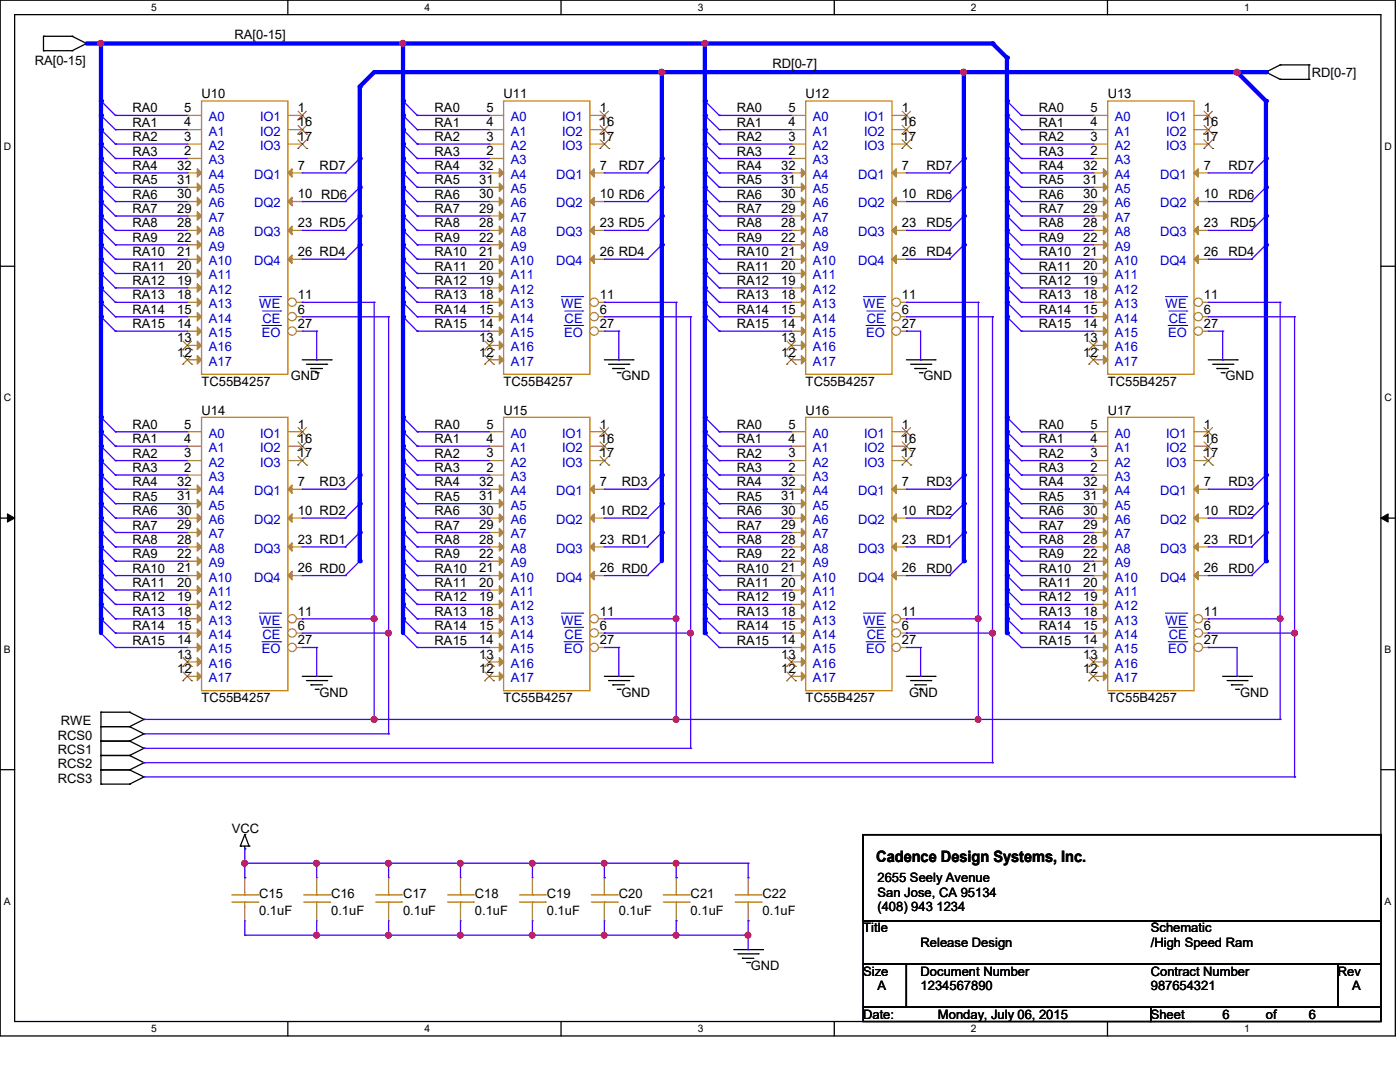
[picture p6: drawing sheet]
<svg xmlns="http://www.w3.org/2000/svg" width="279mm" height="216mm" viewBox="0 0 279 216" stroke-linecap="round" stroke-linejoin="round" font-family="sans-serif">
<defs><g id="words">
<text font-size="3.1" x="174.8" y="172">Cadence Design Systems, Inc.</text>
<g font-size="2.6">
<text x="46.8" y="7.8">RA[0-15]</text>
<text x="6.9" y="13">RA[0-15]</text>
<text x="154.2" y="13.5">RD[0-7]</text>
<text x="261.8" y="15.3">RD[0-7]</text>
<text x="26.5" y="22.4">RA0</text>
<text x="36.8" y="22.4">5</text>
<text x="40.2" y="19.6">U10</text>
<text x="59.4" y="22.4">1</text>
<text x="86.7" y="22.4">RA0</text>
<text x="97.1" y="22.4">5</text>
<text x="100.5" y="19.6">U11</text>
<text x="119.7" y="22.4">1</text>
<text x="147" y="22.4">RA0</text>
<text x="157.4" y="22.4">5</text>
<text x="160.8" y="19.6">U12</text>
<text x="180" y="22.4">1</text>
<text x="207.3" y="22.4">RA0</text>
<text x="217.6" y="22.4">5</text>
<text x="221.1" y="19.6">U13</text>
<text x="240.3" y="22.4">1</text>
<text x="26.5" y="25.3">RA1</text>
<text x="26.5" y="28.2">RA2</text>
<text x="36.8" y="25.2">4</text>
<text x="36.8" y="28.1">3</text>
<text x="59.4" y="25.2">16</text>
<text x="59.4" y="28.1">17</text>
<text x="86.7" y="28.2">RA2</text>
<text x="86.7" y="25.3">RA1</text>
<text x="97.1" y="25.2">4</text>
<text x="97.1" y="28.1">3</text>
<text x="119.7" y="25.2">16</text>
<text x="119.7" y="28.1">17</text>
<text x="147" y="28.2">RA2</text>
<text x="147" y="25.3">RA1</text>
<text x="157.4" y="25.2">4</text>
<text x="157.4" y="28.1">3</text>
<text x="180" y="25.2">16</text>
<text x="180" y="28.1">17</text>
<text x="207.3" y="25.3">RA1</text>
<text x="207.3" y="28.2">RA2</text>
<text x="217.6" y="25.2">4</text>
<text x="217.6" y="28.1">3</text>
<text x="240.3" y="25.2">16</text>
<text x="240.3" y="28.1">17</text>
<text x="26.5" y="33.9">RA4</text>
<text x="26.5" y="31">RA3</text>
<text x="35.3" y="33.9">32</text>
<text x="36.8" y="31">2</text>
<text x="59.4" y="33.9">7</text>
<text x="63.8" y="33.9">RD7</text>
<text x="86.7" y="31">RA3</text>
<text x="86.7" y="33.9">RA4</text>
<text x="95.6" y="33.9">32</text>
<text x="97.1" y="31">2</text>
<text x="119.7" y="33.9">7</text>
<text x="123.5" y="33.9">RD7</text>
<text x="147" y="31">RA3</text>
<text x="147" y="33.9">RA4</text>
<text x="155.9" y="33.9">32</text>
<text x="157.4" y="31">2</text>
<text x="180" y="33.9">7</text>
<text x="184.9" y="33.9">RD7</text>
<text x="207.3" y="33.9">RA4</text>
<text x="207.3" y="31">RA3</text>
<text x="216.2" y="33.9">32</text>
<text x="217.6" y="31">2</text>
<text x="240.3" y="33.9">7</text>
<text x="245.2" y="33.9">RD7</text>
<text x="26.5" y="36.8">RA5</text>
<text x="26.5" y="39.6">RA6</text>
<text x="35.3" y="39.6">30</text>
<text x="35.3" y="36.7">31</text>
<text x="59.4" y="39.6">10 RD6</text>
<text x="86.7" y="39.6">RA6</text>
<text x="86.7" y="36.8">RA5</text>
<text x="95.6" y="39.6">30</text>
<text x="95.6" y="36.7">31</text>
<text x="119.7" y="39.6">10 RD6</text>
<text x="147" y="39.6">RA6</text>
<text x="147" y="36.8">RA5</text>
<text x="155.9" y="39.6">30</text>
<text x="155.9" y="36.7">31</text>
<text x="180" y="39.6">10</text>
<text x="184.9" y="39.6">RD6</text>
<text x="207.3" y="36.8">RA5</text>
<text x="207.3" y="39.6">RA6</text>
<text x="216.2" y="39.6">30</text>
<text x="216.2" y="36.7">31</text>
<text x="240.3" y="39.6">10</text>
<text x="245.2" y="39.6">RD6</text>
<text x="26.5" y="42.5">RA7</text>
<text x="26.5" y="45.4">RA8</text>
<text x="35.3" y="45.3">28</text>
<text x="35.3" y="42.5">29</text>
<text x="59.4" y="45.3">23 RD5</text>
<text x="86.7" y="45.4">RA8</text>
<text x="86.7" y="42.5">RA7</text>
<text x="95.6" y="45.3">28</text>
<text x="95.6" y="42.5">29</text>
<text x="119.7" y="45.3">23 RD5</text>
<text x="147" y="45.4">RA8</text>
<text x="147" y="42.5">RA7</text>
<text x="155.9" y="45.3">28</text>
<text x="155.9" y="42.5">29</text>
<text x="180" y="45.3">23</text>
<text x="184.9" y="45.4">RD5</text>
<text x="207.3" y="45.4">RA8</text>
<text x="207.3" y="42.5">RA7</text>
<text x="216.2" y="45.3">28</text>
<text x="216.2" y="42.5">29</text>
<text x="240.3" y="45.3">23</text>
<text x="245.5" y="45.4">RD5</text>
<text x="26.5" y="54">RA11</text>
<text x="26.5" y="48.3">RA9</text>
<text x="26.5" y="51.1">RA10</text>
<text x="35.3" y="53.9">20</text>
<text x="35.3" y="51.1">21</text>
<text x="35.3" y="48.2">22</text>
<text x="59.4" y="51.1">26 RD4</text>
<text x="86.7" y="48.3">RA9</text>
<text x="86.7" y="51.1">RA10</text>
<text x="86.7" y="54">RA11</text>
<text x="95.6" y="53.9">20</text>
<text x="95.6" y="51.1">21</text>
<text x="95.6" y="48.2">22</text>
<text x="119.7" y="51.1">26 RD4</text>
<text x="147" y="51.1">RA10</text>
<text x="147" y="54">RA11</text>
<text x="147" y="48.3">RA9</text>
<text x="155.9" y="53.9">20</text>
<text x="155.9" y="51.1">21</text>
<text x="155.9" y="48.2">22</text>
<text x="180" y="51.1">26</text>
<text x="184.9" y="51.1">RD4</text>
<text x="207.3" y="48.3">RA9</text>
<text x="207.3" y="54">RA11</text>
<text x="207.3" y="51.1">RA10</text>
<text x="216.2" y="53.9">20</text>
<text x="216.2" y="51.1">21</text>
<text x="216.2" y="48.2">22</text>
<text x="240.3" y="51.1">26</text>
<text x="245.2" y="51.1">RD4</text>
<text x="26.5" y="59.7">RA13</text>
<text x="26.5" y="56.9">RA12</text>
<text x="35.3" y="59.7">18</text>
<text x="35.3" y="56.8">19</text>
<text x="59.4" y="59.7">11</text>
<text x="86.7" y="56.9">RA12</text>
<text x="86.7" y="59.7">RA13</text>
<text x="95.6" y="59.7">18</text>
<text x="95.6" y="56.8">19</text>
<text x="119.7" y="59.7">11</text>
<text x="147" y="56.9">RA12</text>
<text x="147" y="59.7">RA13</text>
<text x="155.9" y="59.7">18</text>
<text x="155.9" y="56.8">19</text>
<text x="180" y="59.7">11</text>
<text x="207.3" y="59.7">RA13</text>
<text x="207.3" y="56.9">RA12</text>
<text x="216.2" y="59.7">18</text>
<text x="216.2" y="56.8">19</text>
<text x="240.3" y="59.7">11</text>
<text x="26.5" y="65.5">RA15</text>
<text x="26.5" y="62.6">RA14</text>
<text x="35.3" y="65.4">14</text>
<text x="35.3" y="62.6">15</text>
<text x="59.4" y="62.6">6</text>
<text x="59.4" y="65.4">27</text>
<text x="86.7" y="65.5">RA15</text>
<text x="86.7" y="62.6">RA14</text>
<text x="95.6" y="65.4">14</text>
<text x="95.6" y="62.6">15</text>
<text x="119.7" y="62.6">6</text>
<text x="119.7" y="65.4">27</text>
<text x="147" y="65.5">RA15</text>
<text x="147" y="62.6">RA14</text>
<text x="155.9" y="65.4">14</text>
<text x="155.9" y="62.6">15</text>
<text x="180" y="62.6">6</text>
<text x="180" y="65.4">27</text>
<text x="207.3" y="62.6">RA14</text>
<text x="207.3" y="65.5">RA15</text>
<text x="216.2" y="65.4">14</text>
<text x="216.2" y="62.6">15</text>
<text x="240.3" y="62.6">6</text>
<text x="240.3" y="65.4">27</text>
<text x="35.3" y="71.2">12</text>
<text x="35.3" y="68.3">13</text>
<text x="95.6" y="71.2">12</text>
<text x="95.6" y="68.3">13</text>
<text x="155.9" y="71.2">12</text>
<text x="155.9" y="68.3">13</text>
<text x="216.2" y="71.2">12</text>
<text x="216.2" y="68.3">13</text>
<text x="40.2" y="77">TC55B4257</text>
<text x="58" y="75.9">GND</text>
<text x="100.5" y="77">TC55B4257</text>
<text x="124" y="75.9">GND</text>
<text x="160.8" y="77">TC55B4257</text>
<text x="184.3" y="75.9">GND</text>
<text x="221.1" y="77">TC55B4257</text>
<text x="244.6" y="75.9">GND</text>
<text x="40.2" y="82.8">U14</text>
<text x="100.5" y="82.8">U15</text>
<text x="160.8" y="82.8">U16</text>
<text x="221.1" y="82.8">U17</text>
<text x="26.5" y="85.6">RA0</text>
<text x="26.5" y="88.4">RA1</text>
<text x="36.8" y="85.5">5</text>
<text x="36.8" y="88.4">4</text>
<text x="59.4" y="85.5">1</text>
<text x="59.4" y="88.4">16</text>
<text x="86.7" y="85.6">RA0</text>
<text x="86.7" y="88.4">RA1</text>
<text x="97.1" y="85.5">5</text>
<text x="97.1" y="88.4">4</text>
<text x="119.7" y="85.5">1</text>
<text x="119.7" y="88.4">16</text>
<text x="147" y="88.4">RA1</text>
<text x="147" y="85.6">RA0</text>
<text x="157.4" y="85.5">5</text>
<text x="157.4" y="88.4">4</text>
<text x="180" y="85.5">1</text>
<text x="180" y="88.4">16</text>
<text x="207.3" y="85.6">RA0</text>
<text x="207.3" y="88.4">RA1</text>
<text x="217.6" y="85.5">5</text>
<text x="217.6" y="88.4">4</text>
<text x="240.3" y="85.5">1</text>
<text x="240.3" y="88.4">16</text>
<text x="26.5" y="91.3">RA2</text>
<text x="26.5" y="94.2">RA3</text>
<text x="36.8" y="91.3">3</text>
<text x="36.8" y="94.1">2</text>
<text x="59.4" y="91.3">17</text>
<text x="86.7" y="91.3">RA2</text>
<text x="86.7" y="94.2">RA3</text>
<text x="97.1" y="91.3">3</text>
<text x="97.1" y="94.1">2</text>
<text x="119.7" y="91.3">17</text>
<text x="147" y="91.3">RA2</text>
<text x="147" y="94.2">RA3</text>
<text x="157.4" y="91.3">3</text>
<text x="157.4" y="94.1">2</text>
<text x="180" y="91.3">17</text>
<text x="207.3" y="91.3">RA2</text>
<text x="207.3" y="94.2">RA3</text>
<text x="217.6" y="91.3">3</text>
<text x="217.6" y="94.1">2</text>
<text x="240.3" y="91.3">17</text>
<text x="26.5" y="97">RA4</text>
<text x="26.5" y="99.9">RA5</text>
<text x="35.3" y="99.9">31</text>
<text x="35.3" y="97">32</text>
<text x="59.4" y="97">7</text>
<text x="63.8" y="97">RD3</text>
<text x="86.7" y="97">RA4</text>
<text x="86.7" y="99.9">RA5</text>
<text x="95.6" y="99.9">31</text>
<text x="95.6" y="97">32</text>
<text x="119.7" y="97">7</text>
<text x="124.1" y="97">RD3</text>
<text x="147" y="97">RA4</text>
<text x="147" y="99.9">RA5</text>
<text x="155.9" y="99.9">31</text>
<text x="155.9" y="97">32</text>
<text x="180" y="97">7</text>
<text x="184.9" y="97">RD3</text>
<text x="207.3" y="97">RA4</text>
<text x="207.3" y="99.9">RA5</text>
<text x="216.2" y="99.9">31</text>
<text x="216.2" y="97">32</text>
<text x="240.3" y="97">7</text>
<text x="245.2" y="97">RD3</text>
<text x="26.5" y="105.7">RA7</text>
<text x="26.5" y="102.8">RA6</text>
<text x="35.3" y="105.6">29</text>
<text x="35.3" y="102.7">30</text>
<text x="59.4" y="102.7">10 RD2</text>
<text x="86.7" y="105.7">RA7</text>
<text x="86.7" y="102.8">RA6</text>
<text x="95.6" y="105.6">29</text>
<text x="95.6" y="102.7">30</text>
<text x="119.7" y="102.7">10 RD2</text>
<text x="147" y="102.8">RA6</text>
<text x="147" y="105.7">RA7</text>
<text x="155.9" y="105.6">29</text>
<text x="155.9" y="102.7">30</text>
<text x="180" y="102.7">10</text>
<text x="184.9" y="102.8">RD2</text>
<text x="207.3" y="105.7">RA7</text>
<text x="207.3" y="102.8">RA6</text>
<text x="216.2" y="105.6">29</text>
<text x="216.2" y="102.7">30</text>
<text x="240.3" y="102.7">10</text>
<text x="245.2" y="102.8">RD2</text>
<text x="26.5" y="111.4">RA9</text>
<text x="26.5" y="108.5">RA8</text>
<text x="35.3" y="108.5">28</text>
<text x="35.3" y="111.3">22</text>
<text x="59.4" y="108.5">23 RD1</text>
<text x="86.7" y="108.5">RA8</text>
<text x="86.7" y="111.4">RA9</text>
<text x="95.6" y="108.5">28</text>
<text x="95.6" y="111.3">22</text>
<text x="119.7" y="108.5">23 RD1</text>
<text x="147" y="108.5">RA8</text>
<text x="147" y="111.4">RA9</text>
<text x="155.9" y="108.5">28</text>
<text x="155.9" y="111.3">22</text>
<text x="180" y="108.5">23</text>
<text x="184.9" y="108.5">RD1</text>
<text x="207.3" y="111.4">RA9</text>
<text x="207.3" y="108.5">RA8</text>
<text x="216.2" y="108.5">28</text>
<text x="216.2" y="111.3">22</text>
<text x="240.3" y="108.5">23</text>
<text x="245.2" y="108.5">RD1</text>
<text x="26.5" y="117.1">RA11</text>
<text x="26.5" y="114.3">RA10</text>
<text x="35.3" y="120">19</text>
<text x="35.3" y="117.1">20</text>
<text x="35.3" y="114.2">21</text>
<text x="59.4" y="114.2">26 RD0</text>
<text x="86.7" y="117.1">RA11</text>
<text x="86.7" y="114.3">RA10</text>
<text x="95.6" y="120">19</text>
<text x="95.6" y="117.1">20</text>
<text x="95.6" y="114.2">21</text>
<text x="119.7" y="114.2">26 RD0</text>
<text x="147" y="114.3">RA10</text>
<text x="147" y="117.1">RA11</text>
<text x="155.9" y="120">19</text>
<text x="155.9" y="117.1">20</text>
<text x="155.9" y="114.2">21</text>
<text x="180" y="114.2">26</text>
<text x="184.9" y="114.3">RD0</text>
<text x="207.3" y="117.1">RA11</text>
<text x="207.3" y="114.3">RA10</text>
<text x="216.2" y="120">19</text>
<text x="216.2" y="117.1">20</text>
<text x="216.2" y="114.2">21</text>
<text x="240.3" y="114.2">26</text>
<text x="245.2" y="114.3">RD0</text>
<text x="26.5" y="120">RA12</text>
<text x="26.5" y="122.9">RA13</text>
<text x="26.5" y="125.7">RA14</text>
<text x="35.3" y="125.7">15</text>
<text x="35.3" y="122.9">18</text>
<text x="59.4" y="122.9">11</text>
<text x="59.4" y="125.7">6</text>
<text x="86.7" y="122.9">RA13</text>
<text x="86.7" y="125.7">RA14</text>
<text x="86.7" y="120">RA12</text>
<text x="95.6" y="125.7">15</text>
<text x="95.6" y="122.9">18</text>
<text x="119.7" y="122.9">11</text>
<text x="119.7" y="125.7">6</text>
<text x="147" y="122.9">RA13</text>
<text x="147" y="125.7">RA14</text>
<text x="147" y="120">RA12</text>
<text x="155.9" y="125.7">15</text>
<text x="155.9" y="122.9">18</text>
<text x="180" y="122.9">11</text>
<text x="180" y="125.7">6</text>
<text x="207.3" y="122.9">RA13</text>
<text x="207.3" y="125.7">RA14</text>
<text x="207.3" y="120">RA12</text>
<text x="216.2" y="125.7">15</text>
<text x="216.2" y="122.9">18</text>
<text x="240.3" y="122.9">11</text>
<text x="240.3" y="125.7">6</text>
<text x="26.5" y="128.6">RA15</text>
<text x="35.3" y="131.4">13</text>
<text x="35.3" y="128.6">14</text>
<text x="59.4" y="128.6">27</text>
<text x="86.7" y="128.6">RA15</text>
<text x="95.6" y="131.4">13</text>
<text x="95.6" y="128.6">14</text>
<text x="119.7" y="128.6">27</text>
<text x="147" y="128.6">RA15</text>
<text x="155.9" y="131.4">13</text>
<text x="155.9" y="128.6">14</text>
<text x="180" y="128.6">27</text>
<text x="207.3" y="128.6">RA15</text>
<text x="216.2" y="131.4">13</text>
<text x="216.2" y="128.6">14</text>
<text x="240.3" y="128.6">27</text>
<text x="35.3" y="134.3">12</text>
<text x="95.6" y="134.3">12</text>
<text x="155.9" y="134.3">12</text>
<text x="216.2" y="134.3">12</text>
<text x="40.2" y="140.2">TC55B4257</text>
<text x="63.8" y="139">GND</text>
<text x="100.5" y="140.2">TC55B4257</text>
<text x="124" y="139">GND</text>
<text x="160.8" y="140.2">TC55B4257</text>
<text x="181.4" y="139">GND</text>
<text x="221.1" y="140.2">TC55B4257</text>
<text x="247.5" y="139">GND</text>
<text x="11.5" y="147.6">RCS0</text>
<text x="12.1" y="144.7">RWE</text>
<text x="11.5" y="150.5">RCS1</text>
<text x="11.5" y="153.3">RCS2</text>
<text x="11.5" y="156.2">RCS3</text>
<text x="46.3" y="166.3">VCC</text>
<text x="51.7" y="179.2">C15</text>
<text x="66.1" y="179.2">C16</text>
<text x="80.4" y="179.2">C17</text>
<text x="94.8" y="179.2">C18</text>
<text x="109.1" y="179.2">C19</text>
<text x="123.5" y="179.2">C20</text>
<text x="137.8" y="179.2">C21</text>
<text x="152.2" y="179.2">C22</text>
<text x="175.1" y="176">2655 Seely Avenue</text>
<text x="175.1" y="178.9">San Jose, CA 95134</text>
<text x="51.7" y="182.6">0.1uF</text>
<text x="66.1" y="182.6">0.1uF</text>
<text x="80.4" y="182.6">0.1uF</text>
<text x="94.8" y="182.6">0.1uF</text>
<text x="109.1" y="182.6">0.1uF</text>
<text x="123.5" y="182.6">0.1uF</text>
<text x="137.8" y="182.6">0.1uF</text>
<text x="152.2" y="182.6">0.1uF</text>
<text x="175.1" y="181.8">(408) 943 1234</text>
<text x="172.3" y="186.1">Title</text>
<text x="183.7" y="188.9">Release Design</text>
<text x="229.7" y="186.1">Schematic</text>
<text x="229.7" y="188.9">/High Speed Ram</text>
<text x="149.9" y="193.5">GND</text>
<text x="172.3" y="194.7">Size</text>
<text x="175.1" y="197.6">A</text>
<text x="183.7" y="194.7">Document Number</text>
<text x="183.7" y="197.6">1234567890</text>
<text x="229.7" y="194.7">Contract Number</text>
<text x="229.7" y="197.6">987654321</text>
<text x="267" y="194.7">Rev</text>
<text x="269.8" y="197.6">A</text>
<text x="172.3" y="203.3">Date:</text>
<text x="187.2" y="203.3">Monday, July 06, 2015</text>
<text x="229.7" y="203.3">Sheet</text>
<text x="244" y="203.3">6</text>
<text x="252.6" y="203.3">of</text>
<text x="261.2" y="203.3">6</text>
</g>
<g font-size="2.6" fill="#00c">
<text x="41.7" y="24.2">A0</text>
<text x="41.7" y="27.1">A1</text>
<text x="41.7" y="29.9">A2</text>
<text x="51.9" y="24.2">IO1</text>
<text x="51.9" y="27.1">IO2</text>
<text x="51.9" y="29.9">IO3</text>
<text x="101.9" y="24.2">A0</text>
<text x="101.9" y="27.1">A1</text>
<text x="101.9" y="29.9">A2</text>
<text x="112.2" y="24.2">IO1</text>
<text x="112.2" y="27.1">IO2</text>
<text x="112.2" y="29.9">IO3</text>
<text x="162.2" y="24.2">A0</text>
<text x="162.2" y="27.1">A1</text>
<text x="162.2" y="29.9">A2</text>
<text x="172.5" y="24.2">IO1</text>
<text x="172.5" y="27.1">IO2</text>
<text x="172.5" y="29.9">IO3</text>
<text x="222.5" y="24.2">A0</text>
<text x="222.5" y="27.1">A1</text>
<text x="222.5" y="29.9">A2</text>
<text x="232.7" y="24.2">IO1</text>
<text x="232.7" y="27.1">IO2</text>
<text x="232.7" y="29.9">IO3</text>
<text x="41.7" y="32.8">A3</text>
<text x="41.7" y="35.7">A4</text>
<text x="50.7" y="35.7">DQ1</text>
<text x="101.9" y="32.8">A3</text>
<text x="101.9" y="35.7">A4</text>
<text x="111" y="35.7">DQ1</text>
<text x="162.2" y="32.8">A3</text>
<text x="162.2" y="35.7">A4</text>
<text x="171.3" y="35.7">DQ1</text>
<text x="222.5" y="32.8">A3</text>
<text x="222.5" y="35.7">A4</text>
<text x="231.6" y="35.7">DQ1</text>
<text x="41.7" y="41.4">A6</text>
<text x="41.7" y="38.6">A5</text>
<text x="50.7" y="41.4">DQ2</text>
<text x="101.9" y="41.4">A6</text>
<text x="101.9" y="38.6">A5</text>
<text x="111" y="41.4">DQ2</text>
<text x="162.2" y="41.4">A6</text>
<text x="162.2" y="38.6">A5</text>
<text x="171.3" y="41.4">DQ2</text>
<text x="222.5" y="41.4">A6</text>
<text x="222.5" y="38.6">A5</text>
<text x="231.6" y="41.4">DQ2</text>
<text x="41.7" y="47.2">A8</text>
<text x="41.7" y="44.3">A7</text>
<text x="50.7" y="47.2">DQ3</text>
<text x="101.9" y="47.2">A8</text>
<text x="101.9" y="44.3">A7</text>
<text x="111" y="47.2">DQ3</text>
<text x="162.2" y="47.2">A8</text>
<text x="162.2" y="44.3">A7</text>
<text x="171.3" y="47.2">DQ3</text>
<text x="222.5" y="47.2">A8</text>
<text x="222.5" y="44.3">A7</text>
<text x="231.6" y="47.2">DQ3</text>
<text x="41.7" y="52.9">A10</text>
<text x="41.7" y="50">A9</text>
<text x="50.7" y="52.9">DQ4</text>
<text x="101.9" y="52.9">A10</text>
<text x="101.9" y="50">A9</text>
<text x="111" y="52.9">DQ4</text>
<text x="162.2" y="52.9">A10</text>
<text x="162.2" y="50">A9</text>
<text x="171.3" y="52.9">DQ4</text>
<text x="222.5" y="52.9">A10</text>
<text x="222.5" y="50">A9</text>
<text x="231.6" y="52.9">DQ4</text>
<text x="41.7" y="58.6">A12</text>
<text x="41.7" y="55.8">A11</text>
<text x="101.9" y="58.6">A12</text>
<text x="101.9" y="55.8">A11</text>
<text x="162.2" y="58.6">A12</text>
<text x="162.2" y="55.8">A11</text>
<text x="222.5" y="58.6">A12</text>
<text x="222.5" y="55.8">A11</text>
<text x="41.7" y="64.4">A14</text>
<text x="41.7" y="61.5">A13</text>
<text x="51.7" y="61.5">WE</text>
<text x="52.4" y="64.4">CE</text>
<text x="101.9" y="64.4">A14</text>
<text x="101.9" y="61.5">A13</text>
<text x="112" y="61.5">WE</text>
<text x="112.7" y="64.4">CE</text>
<text x="162.2" y="64.4">A14</text>
<text x="162.2" y="61.5">A13</text>
<text x="172.3" y="61.5">WE</text>
<text x="173" y="64.4">CE</text>
<text x="222.5" y="64.4">A14</text>
<text x="222.5" y="61.5">A13</text>
<text x="232.6" y="61.5">WE</text>
<text x="233.3" y="64.4">CE</text>
<text x="41.7" y="70.1">A16</text>
<text x="41.7" y="67.3">A15</text>
<text x="52.3" y="67.3">EO</text>
<text x="101.9" y="70.1">A16</text>
<text x="101.9" y="67.3">A15</text>
<text x="112.6" y="67.3">EO</text>
<text x="162.2" y="70.1">A16</text>
<text x="162.2" y="67.3">A15</text>
<text x="172.8" y="67.3">EO</text>
<text x="222.5" y="70.1">A16</text>
<text x="222.5" y="67.3">A15</text>
<text x="233.1" y="67.3">EO</text>
<text x="41.7" y="73">A17</text>
<text x="101.9" y="73">A17</text>
<text x="162.2" y="73">A17</text>
<text x="222.5" y="73">A17</text>
<text x="41.7" y="87.3">A0</text>
<text x="51.9" y="87.3">IO1</text>
<text x="101.9" y="87.3">A0</text>
<text x="112.2" y="87.3">IO1</text>
<text x="162.2" y="87.3">A0</text>
<text x="172.5" y="87.3">IO1</text>
<text x="222.5" y="87.3">A0</text>
<text x="232.7" y="87.3">IO1</text>
<text x="41.7" y="90.2">A1</text>
<text x="41.7" y="93.1">A2</text>
<text x="41.7" y="96">A3</text>
<text x="51.9" y="90.2">IO2</text>
<text x="51.9" y="93.1">IO3</text>
<text x="101.9" y="90.2">A1</text>
<text x="101.9" y="93.1">A2</text>
<text x="101.9" y="96">A3</text>
<text x="112.2" y="90.2">IO2</text>
<text x="112.2" y="93.1">IO3</text>
<text x="162.2" y="90.2">A1</text>
<text x="162.2" y="93.1">A2</text>
<text x="162.2" y="96">A3</text>
<text x="172.5" y="90.2">IO2</text>
<text x="172.5" y="93.1">IO3</text>
<text x="222.5" y="90.2">A1</text>
<text x="222.5" y="93.1">A2</text>
<text x="222.5" y="96">A3</text>
<text x="232.7" y="90.2">IO2</text>
<text x="232.7" y="93.1">IO3</text>
<text x="41.7" y="101.7">A5</text>
<text x="41.7" y="98.8">A4</text>
<text x="50.7" y="98.8">DQ1</text>
<text x="101.9" y="101.7">A5</text>
<text x="101.9" y="98.8">A4</text>
<text x="111" y="98.8">DQ1</text>
<text x="162.2" y="101.7">A5</text>
<text x="162.2" y="98.8">A4</text>
<text x="171.3" y="98.8">DQ1</text>
<text x="222.5" y="101.7">A5</text>
<text x="222.5" y="98.8">A4</text>
<text x="231.6" y="98.8">DQ1</text>
<text x="41.7" y="107.4">A7</text>
<text x="41.7" y="104.6">A6</text>
<text x="50.7" y="104.6">DQ2</text>
<text x="101.9" y="107.4">A7</text>
<text x="101.9" y="104.6">A6</text>
<text x="111" y="104.6">DQ2</text>
<text x="162.2" y="107.4">A7</text>
<text x="162.2" y="104.6">A6</text>
<text x="171.3" y="104.6">DQ2</text>
<text x="222.5" y="107.4">A7</text>
<text x="222.5" y="104.6">A6</text>
<text x="231.6" y="104.6">DQ2</text>
<text x="41.7" y="110.3">A8</text>
<text x="41.7" y="113.2">A9</text>
<text x="50.7" y="110.3">DQ3</text>
<text x="101.9" y="110.3">A8</text>
<text x="101.9" y="113.2">A9</text>
<text x="111" y="110.3">DQ3</text>
<text x="162.2" y="110.3">A8</text>
<text x="162.2" y="113.2">A9</text>
<text x="171.3" y="110.3">DQ3</text>
<text x="222.5" y="110.3">A8</text>
<text x="222.5" y="113.2">A9</text>
<text x="231.6" y="110.3">DQ3</text>
<text x="41.7" y="118.9">A11</text>
<text x="41.7" y="116">A10</text>
<text x="50.7" y="116">DQ4</text>
<text x="101.9" y="118.9">A11</text>
<text x="101.9" y="116">A10</text>
<text x="111" y="116">DQ4</text>
<text x="162.2" y="118.9">A11</text>
<text x="162.2" y="116">A10</text>
<text x="171.3" y="116">DQ4</text>
<text x="222.5" y="118.9">A11</text>
<text x="222.5" y="116">A10</text>
<text x="231.6" y="116">DQ4</text>
<text x="41.7" y="124.7">A13</text>
<text x="41.7" y="121.8">A12</text>
<text x="51.7" y="124.7">WE</text>
<text x="101.9" y="124.7">A13</text>
<text x="101.9" y="121.8">A12</text>
<text x="112" y="124.7">WE</text>
<text x="162.2" y="124.7">A13</text>
<text x="162.2" y="121.8">A12</text>
<text x="172.3" y="124.7">WE</text>
<text x="222.5" y="124.7">A13</text>
<text x="222.5" y="121.8">A12</text>
<text x="232.6" y="124.7">WE</text>
<text x="41.7" y="130.4">A15</text>
<text x="41.7" y="127.5">A14</text>
<text x="52.3" y="130.4">EO</text>
<text x="52.4" y="127.5">CE</text>
<text x="101.9" y="130.4">A15</text>
<text x="101.9" y="127.5">A14</text>
<text x="112.6" y="130.4">EO</text>
<text x="112.7" y="127.5">CE</text>
<text x="162.2" y="130.4">A15</text>
<text x="162.2" y="127.5">A14</text>
<text x="172.8" y="130.4">EO</text>
<text x="173" y="127.5">CE</text>
<text x="222.5" y="130.4">A15</text>
<text x="222.5" y="127.5">A14</text>
<text x="233.1" y="130.4">EO</text>
<text x="233.3" y="127.5">CE</text>
<text x="41.7" y="136.1">A17</text>
<text x="41.7" y="133.3">A16</text>
<text x="101.9" y="136.1">A17</text>
<text x="101.9" y="133.3">A16</text>
<text x="162.2" y="136.1">A17</text>
<text x="162.2" y="133.3">A16</text>
<text x="222.5" y="136.1">A17</text>
<text x="222.5" y="133.3">A16</text>
</g>
<g font-size="2.1">
<text x="30.2" y="2.2">5</text>
<text x="84.7" y="2.2">4</text>
<text x="139.2" y="2.2">3</text>
<text x="193.8" y="2.2">2</text>
<text x="248.3" y="2.2">1</text>
<text x=".8" y="29.8">D</text>
<text x="276.3" y="29.8">D</text>
<text x=".8" y="80.1">C</text>
<text x="276.3" y="80.1">C</text>
<text x=".8" y="130.3">B</text>
<text x="276.3" y="130.3">B</text>
<text x=".8" y="180.5">A</text>
<text x="276.3" y="180.5">A</text>
<text x="30.2" y="206">5</text>
<text x="84.7" y="206">4</text>
<text x="139.2" y="206">3</text>
<text x="193.8" y="206">2</text>
<text x="248.3" y="206">1</text>
</g>
</g></defs>
<path d="M0 0h278.5v206.7h-278.5zM2.9 2.9h272.7v200.9h-272.7z" fill="none" stroke="#000" stroke-width=".25"/>
<g fill="#fff">
<path d="M30.2 .3h1.1v2.3h-1.1z"/>
<path d="M30.2 204.1h1.1v2.3h-1.1z"/>
</g>
<path d="M57.4 0v2.9M57.4 203.8v2.9" fill="none" stroke="#000" stroke-width=".25"/>
<g fill="#fff">
<path d="M84.7 .3h1.1v2.3h-1.1z"/>
<path d="M84.7 204.1h1.1v2.3h-1.1z"/>
</g>
<path d="M112 0v2.9M112 203.8v2.9" fill="none" stroke="#000" stroke-width=".25"/>
<g fill="#fff">
<path d="M139.2 .3h1.1v2.3h-1.1z"/>
<path d="M139.2 204.1h1.1v2.3h-1.1z"/>
</g>
<path d="M166.5 0v2.9M166.5 203.8v2.9" fill="none" stroke="#000" stroke-width=".25"/>
<g fill="#fff">
<path d="M193.8 .3h1.1v2.3h-1.1z"/>
<path d="M193.8 204.1h1.1v2.3h-1.1z"/>
</g>
<path d="M221 0v2.9M221 203.8v2.9" fill="none" stroke="#000" stroke-width=".25"/>
<g fill="#fff">
<path d="M248.3 .3h1.1v2.3h-1.1z"/>
<path d="M248.3 204.1h1.1v2.3h-1.1z"/>
<path d="M.8 28h1.4v2.3h-1.4z"/>
<path d="M276.3 28h1.4v2.3h-1.4z"/>
<path d="M.8 78.2h1.4v2.3h-1.4z"/>
<path d="M276.3 78.2h1.4v2.3h-1.4z"/>
</g>
<path d="M0 53.1h2.9M275.6 53.1h2.9" fill="none" stroke="#000" stroke-width=".25"/>
<g fill="#fff">
<path d="M.8 128.5h1.3v2.2h-1.3z"/>
<path d="M276.3 128.5h1.3v2.2h-1.3z"/>
</g>
<path d="M0 103.4h2.9M275.6 103.4h2.9" fill="none" stroke="#000" stroke-width=".25"/>
<path d="M1.5 102.5l1.4 .9-1.4 .8zM275.6 103.4l1.4-.9v1.7z" fill="#000" stroke="#000" stroke-width=".2"/>
<g fill="#fff">
<path d="M.8 178.7h1.3v2.2h-1.3z"/>
<path d="M276.3 178.7h1.3v2.2h-1.3z"/>
</g>
<g fill="none" stroke="#000" stroke-width=".25">
<path d="M8.7 10.1h.1M8.7 7.2h.1M8.7 10.1h5.7M8.7 7.2v2.9M8.7 7.2h5.7M14.4 10.1h.1M14.4 7.2h.1M14.4 7.2l2.9 1.5M17.3 8.7h.1M17.3 8.7l-2.9 1.4M252.6 14.4h.1M252.6 14.4l2.9 1.4"/>
<path d="M255.5 13h.1M255.5 15.8h.1M255.5 13l-2.9 1.4M255.5 13h5.7M255.5 15.8h5.7M261.2 13h.1M261.2 15.8h.1M261.2 13v2.8M60.3 71.8h5.8M61.2 72.7h4M62.1 73.5h.1M62.1 73.5h2.2"/>
<path d="M62.9 74.4h.6M63.5 74.4h.1M65.2 72.7h.1M66.1 71.8h.1M120.6 71.8h5.7M121.5 72.7h4M122.3 73.5h.1M122.3 73.5h2.3M123.2 74.4h.5M123.7 74.4h.1M125.5 72.7h.1M126.3 71.8h.1"/>
<path d="M180.9 71.8h5.7M181.7 72.7h4.1M182.6 73.5h.1M182.6 73.5h2.3M183.5 74.4h.5M184 74.4h.1M185.8 72.7h.1M186.6 71.8h.1M241.1 71.8h5.8M242 72.7h4M242.9 73.5h.1M242.9 73.5h2.3"/>
<path d="M243.7 74.4h.6M244.3 74.4h.1M246 72.7h.1M246.9 71.8h.1M60.3 135h5.8M61.2 135.8h4M62.1 136.7h.1M62.1 136.7h2.2M62.9 137.5h.6M63.5 137.5h.1M65.2 135.8h.1M66.1 135h.1"/>
<path d="M120.6 135h5.7M121.5 135.8h4M122.3 136.7h.1M122.3 136.7h2.3M123.2 137.5h.5M123.7 137.5h.1M125.5 135.8h.1M126.3 135h.1M180.9 135h5.7M181.7 135.8h4.1M182.6 136.7h.1M182.6 136.7h2.3"/>
<path d="M183.5 137.5h.5M184 137.5h.1M185.8 135.8h.1M186.6 135h.1M244 135h5.8M244.9 135.8h4M245.7 136.7h.1M245.7 136.7h2.3M246.6 137.5h.6M247.2 137.5h.1M248.9 135.8h.1M249.8 135h.1"/>
<path d="M0 153.6h2.9M20.2 156.5h.1M20.2 153.6h.1M20.2 145h.1M20.2 142.1h.1M20.2 147.9h.1M20.2 150.7h.1M20.2 156.5h5.7M20.2 142.1v14.4M20.2 153.6h5.7M20.2 145h5.7M20.2 142.1h5.7"/>
<path d="M20.2 147.9h5.7M20.2 150.7h5.7M25.9 156.5h.1M25.9 153.6h.1M25.9 145h.1M25.9 142.1h.1M25.9 147.9h.1M25.9 150.7h.1M25.9 153.6l2.8 1.4M25.9 142.1l2.8 1.5M25.9 145l2.8 1.4M25.9 147.9l2.8 1.4"/>
<path d="M25.9 150.7l2.8 1.5M28.7 155h.1M28.7 143.6h.1M28.7 146.4h.1M28.7 149.3h.1M28.7 152.2h.1M28.7 155l-2.8 1.5M28.7 143.6l-2.8 1.4M28.7 146.4l-2.8 1.5M28.7 149.3l-2.8 1.4M28.7 152.2l-2.8 1.4M275.6 153.6h2.9"/>
<path d="M48 168.8h.1M48 168.8h1.7M48.9 169.4h.1M48.9 166.5h.1M48.9 168.8v.6M48.9 166.5l-.9 2.3M48.9 166.5l.8 2.3M49.7 168.8h.1M172.3 166.5h103.3v17.2h-103.3zM146.4 189.5h5.8M147.3 190.3h4M148.2 191.2h.1"/>
<path d="M148.2 191.2h2.3M149 192.1h.6M149.6 192.1h.1M151.3 190.3h.1M152.2 189.5h.1M172.3 183.7h103.3v8.7h-103.3zM172.3 192.4h8.6v8.6h-8.6zM180.9 192.4h86.1v8.6h-86.1zM267 192.4h8.6v8.6h-8.6zM172.3 201h57.4v2.8h-57.4zM229.7 201h45.9v2.8h-45.9z"/>
</g>
<g fill="none" stroke="#4200ff" stroke-width=".25">
<path d="M20.2 25.9l2.8 2.8M20.2 23l2.8 2.9M20.2 28.7l2.8 2.9M20.2 31.6l2.8 2.9M20.2 20.2l2.8 2.8M20.2 37.4l2.8 2.8M20.2 34.5l2.8 2.9M23 28.7h.1M23 25.9h.1M23 31.6h.1M23 34.5h.1M23 23h.1"/>
<path d="M23 37.4h.1M71.8 37.4h.1M71.8 31.6h.1M71.8 37.4l-2.9 2.8M71.8 31.6l-2.9 2.9M80.4 34.5l2.9 2.9M80.4 25.9l2.9 2.8M80.4 20.2l2.9 2.8M80.4 23l2.9 2.9M80.4 28.7l2.9 2.9M80.4 37.4l2.9 2.8M80.4 31.6l2.9 2.9"/>
<path d="M83.3 37.4h.1M83.3 28.7h.1M83.3 23h.1M83.3 25.9h.1M83.3 31.6h.1M83.3 34.5h.1M132.1 31.6h.1M132.1 37.4h.1M132.1 31.6l-2.9 2.9M132.1 37.4l-2.9 2.8M140.7 34.5l2.9 2.9M140.7 20.2l2.9 2.8"/>
<path d="M140.7 37.4l2.9 2.8M140.7 31.6l2.9 2.9M140.7 25.9l2.9 2.8M140.7 28.7l2.9 2.9M140.7 23l2.9 2.9M143.6 37.4h.1M143.6 23h.1M143.6 34.5h.1M143.6 28.7h.1M143.6 31.6h.1M143.6 25.9h.1M192.4 37.4h.1"/>
<path d="M192.4 31.6h.1M192.4 37.4l-2.9 2.8M192.4 31.6l-2.9 2.9M201 28.7l2.8 2.9M201 20.2l2.8 2.8M201 34.5l2.8 2.9M201 23l2.8 2.9M201 31.6l2.8 2.9M201 25.9l2.8 2.8M201 37.4l2.8 2.8M203.8 31.6h.1M203.8 23h.1"/>
<path d="M203.8 37.4h.1M203.8 25.9h.1M203.8 34.5h.1M203.8 28.7h.1M252.6 31.6h.1M252.6 37.4h.1M252.6 31.6l-2.8 2.9M252.6 37.4l-2.8 2.8M20.2 46l2.8 2.9M20.2 48.9l2.8 2.8M20.2 40.2l2.8 2.9M20.2 51.7l2.8 2.9"/>
<path d="M20.2 54.6l2.8 2.8M20.2 57.4l2.8 2.9M20.2 43.1l2.8 2.9M23 48.9h.1M23 51.7h.1M23 43.1h.1M23 54.6h.1M23 57.4h.1M23 46h.1M23 40.2h.1M71.8 43.1h.1M71.8 48.9h.1"/>
<path d="M71.8 43.1l-2.9 2.9M71.8 48.9l-2.9 2.8M80.4 57.4l2.9 2.9M80.4 51.7l2.9 2.9M80.4 48.9l2.9 2.8M80.4 46l2.9 2.9M80.4 43.1l2.9 2.9M80.4 54.6l2.9 2.8M80.4 40.2l2.9 2.9M83.3 54.6h.1M83.3 51.7h.1M83.3 40.2h.1"/>
<path d="M83.3 48.9h.1M83.3 46h.1M83.3 57.4h.1M83.3 43.1h.1M132.1 48.9h.1M132.1 43.1h.1M132.1 48.9l-2.9 2.8M132.1 43.1l-2.9 2.9M140.7 40.2l2.9 2.9M140.7 48.9l2.9 2.8M140.7 46l2.9 2.9M140.7 51.7l2.9 2.9"/>
<path d="M140.7 43.1l2.9 2.9M140.7 57.4l2.9 2.9M140.7 54.6l2.9 2.8M143.6 43.1h.1M143.6 51.7h.1M143.6 48.9h.1M143.6 54.6h.1M143.6 46h.1M143.6 40.2h.1M143.6 57.4h.1M192.4 43.1h.1M192.4 48.9h.1"/>
<path d="M192.4 43.1l-2.9 2.9M192.4 48.9l-2.9 2.8M201 57.4l2.8 2.9M201 46l2.8 2.9M201 54.6l2.8 2.8M201 51.7l2.8 2.9M201 43.1l2.8 2.9M201 48.9l2.8 2.8M201 40.2l2.8 2.9M203.8 48.9h.1M203.8 57.4h.1M203.8 54.6h.1"/>
<path d="M203.8 46h.1M203.8 40.2h.1M203.8 51.7h.1M203.8 43.1h.1M252.6 43.1h.1M252.6 48.9h.1M252.6 43.1l-2.8 2.9M252.6 48.9l-2.8 2.8M20.2 63.2l2.8 2.9M20.2 60.3l2.8 2.9M23 66.1h.1M23 63.2h.1"/>
<path d="M23 60.3h.1M80.4 63.2l2.9 2.9M80.4 60.3l2.9 2.9M83.3 60.3h.1M83.3 66.1h.1M83.3 63.2h.1M140.7 60.3l2.9 2.9M140.7 63.2l2.9 2.9M143.6 63.2h.1M143.6 60.3h.1M143.6 66.1h.1M201 63.2l2.8 2.9"/>
<path d="M201 60.3l2.8 2.9M203.8 66.1h.1M203.8 60.3h.1M203.8 63.2h.1M20.2 94.8l2.8 2.8M20.2 83.3l2.8 2.8M20.2 89l2.8 2.9M20.2 97.6l2.8 2.9M20.2 91.9l2.8 2.9M20.2 86.1l2.8 2.9M23 97.6h.1M23 86.1h.1"/>
<path d="M23 91.9h.1M23 94.8h.1M23 89h.1M71.8 94.8h.1M71.8 94.8l-2.9 2.8M80.4 91.9l2.9 2.9M80.4 94.8l2.9 2.8M80.4 86.1l2.9 2.9M80.4 89l2.9 2.9M80.4 97.6l2.9 2.9M80.4 83.3l2.9 2.8M83.3 94.8h.1"/>
<path d="M83.3 97.6h.1M83.3 89h.1M83.3 91.9h.1M83.3 86.1h.1M132.1 94.8h.1M132.1 94.8l-2.9 2.8M140.7 97.6l2.9 2.9M140.7 89l2.9 2.9M140.7 86.1l2.9 2.9M140.7 91.9l2.9 2.9M140.7 94.8l2.9 2.8M140.7 83.3l2.9 2.8"/>
<path d="M143.6 91.9h.1M143.6 89h.1M143.6 94.8h.1M143.6 97.6h.1M143.6 86.1h.1M192.4 94.8h.1M192.4 94.8l-2.9 2.8M201 89l2.8 2.9M201 83.3l2.8 2.8M201 94.8l2.8 2.8M201 91.9l2.8 2.9M201 86.1l2.8 2.9"/>
<path d="M201 97.6l2.8 2.9M203.8 91.9h.1M203.8 86.1h.1M203.8 97.6h.1M203.8 94.8h.1M203.8 89h.1M252.6 94.8h.1M252.6 94.8l-2.8 2.8M20.2 117.7l2.8 2.9M20.2 114.9l2.8 2.8M20.2 100.5l2.8 2.9M20.2 106.3l2.8 2.8"/>
<path d="M20.2 103.4l2.8 2.9M20.2 112l2.8 2.9M20.2 109.1l2.8 2.9M23 117.7h.1M23 103.4h.1M23 109.1h.1M23 106.3h.1M23 114.9h.1M23 100.5h.1M23 112h.1M71.8 100.5h.1M71.8 106.3h.1"/>
<path d="M71.8 112h.1M71.8 100.5l-2.9 2.9M71.8 106.3l-2.9 2.8M71.8 112l-2.9 2.9M80.4 117.7l2.9 2.9M80.4 114.9l2.9 2.8M80.4 109.1l2.9 2.9M80.4 100.5l2.9 2.9M80.4 112l2.9 2.9M80.4 103.4l2.9 2.9M80.4 106.3l2.9 2.8M83.3 117.7h.1"/>
<path d="M83.3 112h.1M83.3 103.4h.1M83.3 114.9h.1M83.3 100.5h.1M83.3 106.3h.1M83.3 109.1h.1M132.1 112h.1M132.1 100.5h.1M132.1 106.3h.1M132.1 112l-2.9 2.9M132.1 100.5l-2.9 2.9M132.1 106.3l-2.9 2.8"/>
<path d="M140.7 112l2.9 2.9M140.7 106.3l2.9 2.8M140.7 103.4l2.9 2.9M140.7 114.9l2.9 2.8M140.7 100.5l2.9 2.9M140.7 117.7l2.9 2.9M140.7 109.1l2.9 2.9M143.6 114.9h.1M143.6 109.1h.1M143.6 100.5h.1M143.6 106.3h.1M143.6 117.7h.1"/>
<path d="M143.6 103.4h.1M143.6 112h.1M192.4 112h.1M192.4 106.3h.1M192.4 100.5h.1M192.4 112l-2.9 2.9M192.4 106.3l-2.9 2.8M192.4 100.5l-2.9 2.9M201 100.5l2.8 2.9M201 103.4l2.8 2.9M201 112l2.8 2.9M201 114.9l2.8 2.8"/>
<path d="M201 106.3l2.8 2.8M201 117.7l2.8 2.9M201 109.1l2.8 2.9M203.8 103.4h.1M203.8 106.3h.1M203.8 114.9h.1M203.8 117.7h.1M203.8 109.1h.1M203.8 112h.1M203.8 100.5h.1M252.6 100.5h.1M252.6 112h.1"/>
<path d="M252.6 106.3h.1M252.6 100.5l-2.8 2.9M252.6 112l-2.8 2.9M252.6 106.3l-2.8 2.8M20.2 120.6l2.8 2.9M20.2 126.3l2.8 2.9M20.2 123.5l2.8 2.8M23 120.6h.1M23 123.5h.1M23 129.2h.1M23 126.3h.1M80.4 126.3l2.9 2.9"/>
<path d="M80.4 120.6l2.9 2.9M80.4 123.5l2.9 2.8M83.3 120.6h.1M83.3 129.2h.1M83.3 123.5h.1M83.3 126.3h.1M140.7 123.5l2.9 2.8M140.7 120.6l2.9 2.9M140.7 126.3l2.9 2.9M143.6 126.3h.1M143.6 123.5h.1M143.6 129.2h.1"/>
<path d="M143.6 120.6h.1M201 123.5l2.8 2.8M201 120.6l2.8 2.9M201 126.3l2.8 2.9M203.8 126.3h.1M203.8 123.5h.1M203.8 120.6h.1M203.8 129.2h.1"/>
</g>
<g fill="none" stroke="#cc8006" stroke-width=".25">
<path d="M221.1 83.3h17.2v54.5h-17.2zM103.7 178.6h5.1M106.3 178.6h.1M106.3 178v.6M108.8 178.6h.1M118 178.6h5.2M120.6 178.6h.1M120.6 178v.6M123.2 178.6h.1M132.4 178.6h5.1M135 178.6h.1M135 178v.6"/>
<path d="M137.5 178.6h.1M146.7 178.6h5.2M149.3 178.6h.1M149.3 178v.6M151.9 178.6h.1M103.7 180h5.1M106.3 180h.1M106.3 180v.9M108.8 180h.1M118 180h5.2M120.6 180h.1M120.6 180v.9"/>
<path d="M123.2 180h.1M132.4 180h5.1M135 180h.1M135 180v.9M137.5 180h.1M146.7 180h5.2M149.3 180h.1M149.3 180v.9M151.9 180h.1"/>
</g>
<g fill="none" stroke="#a84" stroke-width=".25">
<path d="M218.2 86.1h.1M218.2 89h.1M218.2 91.9h.1M218.2 94.8h.1M218.2 86.1h2.9M218.2 89h2.9M218.2 91.9h2.9M218.2 94.8h2.9M238.3 97.6h2.8M241.1 97.6h.1M218.2 117.7h.1M218.2 114.9h.1"/>
<path d="M218.2 109.1h.1M218.2 106.3h.1M218.2 103.4h.1M218.2 100.5h.1M218.2 112h.1M218.2 117.7h2.9M218.2 114.9h2.9M218.2 109.1h2.9M218.2 106.3h2.9M218.2 103.4h2.9M218.2 100.5h2.9M218.2 112h2.9"/>
<path d="M238.3 114.9h2.8M238.3 109.1h2.8M238.3 103.4h2.8M241.1 103.4h.1M241.1 109.1h.1M241.1 114.9h.1M218.2 135h.1M218.2 132.1h.1M218.2 129.2h.1M218.2 126.3h.1M218.2 123.5h.1M218.2 120.6h.1"/>
<path d="M218.2 135h2.9M218.2 132.1h2.9M218.2 129.2h2.9M218.2 126.3h2.9M218.2 123.5h2.9M218.2 120.6h2.9M106.3 175.1h.1M106.3 175.1v2.9M120.6 175.1h.1M120.6 175.1v2.9M135 175.1h.1M135 175.1v2.9"/>
<path d="M149.3 175.1h.1M149.3 175.1v2.9M106.3 183.7h.1M106.3 180.9v2.8M120.6 183.7h.1M120.6 180.9v2.8M135 183.7h.1M135 180.9v2.8M149.3 183.7h.1M149.3 180.9v2.8"/>
</g>
<g fill="#a84" stroke="#a84" stroke-width=".25">
<path d="M220.2 134.1l.9 .9-.9 .8z"/>
<path d="M220.2 131.2l.9 .9-.9 .8z"/>
<path d="M220.2 128.4l.9 .8-.9 .8z"/>
<path d="M220.2 125.5l.9 .8-.9 .9z"/>
<path d="M220.2 122.6l.9 .9-.9 .8z"/>
<path d="M220.2 119.8l.9 .8-.9 .9z"/>
<path d="M220.2 116.9l.9 .8-.9 .9z"/>
<path d="M220.2 114l.9 .9-.9 .8z"/>
<path d="M220.2 108.3l.9 .8-.9 .9z"/>
<path d="M220.2 105.4l.9 .9-.9 .8z"/>
<path d="M220.2 102.5l.9 .9-.9 .8z"/>
<path d="M220.2 99.7l.9 .8-.9 .8z"/>
<path d="M220.2 111.1l.9 .9-.9 .8z"/>
<path d="M238.3 97.6l.8-.8v1.7z"/>
<path d="M238.3 103.4l.8-.9v1.7z"/>
<path d="M238.3 109.1l.8-.8v1.7z"/>
<path d="M238.3 114.9l.8-.9v1.7z"/>
</g>
<path d="M217.3 135.8h.1M217.3 133h.1M217.3 134.1l1.8 1.7M217.3 131.2l1.8 1.8M219 134.1l-1.7 1.7M219 131.2l-1.7 1.8M219.1 135.8h.1M219.1 133h.1" fill="none" stroke="#804000" stroke-width=".2"/>
<circle cx="239.1" cy="123.5" r=".84" fill="#fff" stroke="#a84" stroke-width=".25"/>
<path d="M240 123.5h1.1M241.1 123.5h.1" fill="none" stroke="#a84" stroke-width=".25"/>
<path d="M232.6 122.3h4.3M236.9 122.3h.1" fill="none" stroke="#00c" stroke-width=".2"/>
<circle cx="239.1" cy="126.3" r=".84" fill="#fff" stroke="#a84" stroke-width=".25"/>
<path d="M240 126.3h1.1M241.1 126.3h.1" fill="none" stroke="#a84" stroke-width=".25"/>
<path d="M233.3 125.2h3.6M236.9 125.2h.1" fill="none" stroke="#00c" stroke-width=".2"/>
<circle cx="239.1" cy="129.2" r=".84" fill="#fff" stroke="#a84" stroke-width=".25"/>
<g fill="none" stroke="#a84" stroke-width=".25">
<path d="M218.2 23h.1M218.2 25.9h.1M218.2 28.7h.1M218.2 31.6h.1M218.2 37.4h.1M218.2 23h2.9M218.2 25.9h2.9M218.2 28.7h2.9M218.2 31.6h2.9M218.2 37.4h2.9M238.3 34.5h2.8M241.1 34.5h.1"/>
<path d="M218.2 57.4h.1M218.2 54.6h.1M218.2 51.7h.1M218.2 46h.1M218.2 43.1h.1M218.2 40.2h.1M218.2 48.9h.1M218.2 57.4h2.9M218.2 54.6h2.9M218.2 51.7h2.9M218.2 46h2.9M218.2 43.1h2.9"/>
<path d="M218.2 40.2h2.9M218.2 48.9h2.9M238.3 51.7h2.8M238.3 46h2.8M238.3 40.2h2.8M241.1 40.2h.1M241.1 46h.1M241.1 51.7h.1M218.2 71.8h.1M218.2 68.9h.1M218.2 66.1h.1M218.2 63.2h.1"/>
<path d="M218.2 60.3h.1M218.2 71.8h2.9M218.2 68.9h2.9M218.2 66.1h2.9M218.2 63.2h2.9M218.2 60.3h2.9M218.2 97.6h.1M218.2 97.6h2.9M238.3 86.1h2.8M238.3 89h2.8M238.3 91.9h2.8M241.1 86.1h.1"/>
<path d="M241.1 89h.1M241.1 91.9h.1M240 129.2h1.1M241.1 129.2h.1"/>
</g>
<path d="M233.1 128.1h3.8M236.9 128.1h.1" fill="none" stroke="#00c" stroke-width=".2"/>
<g fill="#a84" stroke="#a84" stroke-width=".25">
<path d="M220.2 96.8l.9 .8-.9 .9z"/>
<path d="M220.2 71l.9 .8-.9 .8z"/>
<path d="M220.2 68.1l.9 .8-.9 .9z"/>
<path d="M220.2 65.2l.9 .9-.9 .8z"/>
<path d="M220.2 62.4l.9 .8-.9 .9z"/>
<path d="M220.2 59.5l.9 .8-.9 .9z"/>
<path d="M220.2 56.6l.9 .8-.9 .9z"/>
<path d="M220.2 53.7l.9 .9-.9 .8z"/>
<path d="M220.2 50.9l.9 .8-.9 .9z"/>
<path d="M220.2 45.1l.9 .9-.9 .8z"/>
<path d="M220.2 42.2l.9 .9-.9 .8z"/>
<path d="M220.2 39.4l.9 .8-.9 .9z"/>
<path d="M220.2 36.5l.9 .9-.9 .8z"/>
<path d="M220.2 48l.9 .9-.9 .8z"/>
<path d="M238.3 34.5l.8-.8v1.6z"/>
<path d="M238.3 40.2l.8-.8v1.7z"/>
<path d="M238.3 46l.8-.9v1.7z"/>
<path d="M238.3 51.7l.8-.8v1.7z"/>
</g>
<g fill="none" stroke="#804000" stroke-width=".2">
<path d="M217.3 72.7h.1M217.3 69.8h.1M217.3 71l1.8 1.7M217.3 68.1l1.8 1.7M219 71l-1.7 1.7M219 68.1l-1.7 1.7M219.1 72.7h.1M219.1 69.8h.1M240.2 87h.1M240.2 89.9h.1M240.2 92.8h.1M240.3 85.3l1.7 1.7"/>
<path d="M240.3 88.2l1.7 1.7M240.3 91.1l1.7 1.7M242 85.3l-1.8 1.7M242 88.2l-1.8 1.7M242 91.1l-1.8 1.7M242 87h.1M242 89.9h.1M242 92.8h.1"/>
</g>
<path d="M221.1 20.2h17.2v54.5h-17.2z" fill="none" stroke="#cc8006" stroke-width=".25"/>
<circle cx="239.1" cy="60.3" r=".84" fill="#fff" stroke="#a84" stroke-width=".25"/>
<path d="M240 60.3h1.1M241.1 60.3h.1" fill="none" stroke="#a84" stroke-width=".25"/>
<path d="M232.6 59.2h4.3M236.9 59.2h.1" fill="none" stroke="#00c" stroke-width=".2"/>
<circle cx="239.1" cy="63.2" r=".84" fill="#fff" stroke="#a84" stroke-width=".25"/>
<path d="M240 63.2h1.1M241.1 63.2h.1" fill="none" stroke="#a84" stroke-width=".25"/>
<path d="M233.3 62.1h3.6M236.9 62.1h.1" fill="none" stroke="#00c" stroke-width=".2"/>
<circle cx="239.1" cy="66.1" r=".84" fill="#fff" stroke="#a84" stroke-width=".25"/>
<g fill="none" stroke="#a84" stroke-width=".25">
<path d="M218.2 34.5h.1M218.2 34.5h2.9M238.3 23h2.8M238.3 25.9h2.8M238.3 28.7h2.8M241.1 23h.1M241.1 25.9h.1M241.1 28.7h.1M240 66.1h1.1M241.1 66.1h.1M97.6 86.1h.1M97.6 89h.1"/>
<path d="M97.6 91.9h.1M97.6 94.8h.1M97.6 86.1h2.9M97.6 89h2.9M97.6 91.9h2.9M97.6 94.8h2.9M117.7 97.6h2.9M120.6 97.6h.1M97.6 117.7h.1M97.6 114.9h.1M97.6 109.1h.1M97.6 106.3h.1"/>
<path d="M97.6 103.4h.1M97.6 100.5h.1M97.6 112h.1M97.6 117.7h2.9M97.6 114.9h2.9M97.6 109.1h2.9M97.6 106.3h2.9M97.6 103.4h2.9M97.6 100.5h2.9M97.6 112h2.9M117.7 114.9h2.9M117.7 109.1h2.9"/>
<path d="M117.7 103.4h2.9M120.6 103.4h.1M120.6 109.1h.1M120.6 114.9h.1M97.6 135h.1M97.6 132.1h.1M97.6 129.2h.1M97.6 126.3h.1M97.6 123.5h.1M97.6 120.6h.1M97.6 135h2.9M97.6 132.1h2.9"/>
<path d="M97.6 129.2h2.9M97.6 126.3h2.9M97.6 123.5h2.9M97.6 120.6h2.9"/>
</g>
<path d="M233.1 64.9h3.8M236.9 64.9h.1" fill="none" stroke="#00c" stroke-width=".2"/>
<g fill="#a84" stroke="#a84" stroke-width=".25">
<path d="M220.2 33.7l.9 .8-.9 .8z"/>
<path d="M99.7 134.1l.8 .9-.8 .8z"/>
<path d="M99.7 131.2l.8 .9-.8 .8z"/>
<path d="M99.7 128.4l.8 .8-.8 .8z"/>
<path d="M99.7 125.5l.8 .8-.8 .9z"/>
<path d="M99.7 122.6l.8 .9-.8 .8z"/>
<path d="M99.7 119.8l.8 .8-.8 .9z"/>
<path d="M99.7 116.9l.8 .8-.8 .9z"/>
<path d="M99.7 114l.8 .9-.8 .8z"/>
<path d="M99.7 108.3l.8 .8-.8 .9z"/>
<path d="M99.7 105.4l.8 .9-.8 .8z"/>
<path d="M99.7 102.5l.8 .9-.8 .8z"/>
<path d="M99.7 99.7l.8 .8-.8 .8z"/>
<path d="M99.7 111.1l.8 .9-.8 .8z"/>
<path d="M117.7 97.6l.9-.8v1.7z"/>
<path d="M117.7 103.4l.9-.9v1.7z"/>
<path d="M117.7 109.1l.9-.8v1.7z"/>
<path d="M117.7 114.9l.9-.9v1.7z"/>
</g>
<g fill="none" stroke="#804000" stroke-width=".2">
<path d="M240.2 23.9h.1M240.2 26.8h.1M240.2 29.6h.1M240.3 22.2l1.7 1.7M240.3 25l1.7 1.8M240.3 27.9l1.7 1.7M242 22.2l-1.8 1.7M242 25l-1.8 1.8M242 27.9l-1.8 1.7M242 23.9h.1M242 26.8h.1M242 29.6h.1"/>
<path d="M96.7 135.8h.1M96.7 133h.1M96.8 134.1l1.7 1.7M96.8 131.2l1.7 1.8M98.5 134.1l-1.8 1.7M98.5 131.2l-1.8 1.8M98.5 135.8h.1M98.5 133h.1"/>
</g>
<path d="M100.5 83.3h17.2v54.5h-17.2z" fill="none" stroke="#cc8006" stroke-width=".25"/>
<circle cx="118.6" cy="123.5" r=".84" fill="#fff" stroke="#a84" stroke-width=".25"/>
<path d="M119.5 123.5h1.1M120.6 123.5h.1" fill="none" stroke="#a84" stroke-width=".25"/>
<path d="M112 122.3h4.3M116.3 122.3h.1" fill="none" stroke="#00c" stroke-width=".2"/>
<circle cx="118.6" cy="126.3" r=".84" fill="#fff" stroke="#a84" stroke-width=".25"/>
<path d="M119.5 126.3h1.1M120.6 126.3h.1" fill="none" stroke="#a84" stroke-width=".25"/>
<path d="M112.7 125.2h3.6M116.3 125.2h.1" fill="none" stroke="#00c" stroke-width=".2"/>
<circle cx="118.6" cy="129.2" r=".84" fill="#fff" stroke="#a84" stroke-width=".25"/>
<g fill="none" stroke="#a84" stroke-width=".25">
<path d="M97.6 23h.1M97.6 25.9h.1M97.6 28.7h.1M97.6 31.6h.1M97.6 37.4h.1M97.6 23h2.9M97.6 25.9h2.9M97.6 28.7h2.9M97.6 31.6h2.9M97.6 37.4h2.9M117.7 34.5h2.9M120.6 34.5h.1"/>
<path d="M97.6 57.4h.1M97.6 54.6h.1M97.6 51.7h.1M97.6 46h.1M97.6 43.1h.1M97.6 40.2h.1M97.6 48.9h.1M97.6 57.4h2.9M97.6 54.6h2.9M97.6 51.7h2.9M97.6 46h2.9M97.6 43.1h2.9"/>
<path d="M97.6 40.2h2.9M97.6 48.9h2.9M117.7 51.7h2.9M117.7 46h2.9M117.7 40.2h2.9M120.6 40.2h.1M120.6 46h.1M120.6 51.7h.1M97.6 71.8h.1M97.6 68.9h.1M97.6 66.1h.1M97.6 63.2h.1"/>
<path d="M97.6 60.3h.1M97.6 71.8h2.9M97.6 68.9h2.9M97.6 66.1h2.9M97.6 63.2h2.9M97.6 60.3h2.9M97.6 97.6h.1M97.6 97.6h2.9M117.7 86.1h2.9M117.7 89h2.9M117.7 91.9h2.9M120.6 86.1h.1"/>
<path d="M120.6 89h.1M120.6 91.9h.1M119.5 129.2h1.1M120.6 129.2h.1"/>
</g>
<path d="M112.6 128.1h3.7M116.3 128.1h.1" fill="none" stroke="#00c" stroke-width=".2"/>
<g fill="#a84" stroke="#a84" stroke-width=".25">
<path d="M99.7 96.8l.8 .8-.8 .9z"/>
<path d="M99.7 71l.8 .8-.8 .8z"/>
<path d="M99.7 68.1l.8 .8-.8 .9z"/>
<path d="M99.7 65.2l.8 .9-.8 .8z"/>
<path d="M99.7 62.4l.8 .8-.8 .9z"/>
<path d="M99.7 59.5l.8 .8-.8 .9z"/>
<path d="M99.7 56.6l.8 .8-.8 .9z"/>
<path d="M99.7 53.7l.8 .9-.8 .8z"/>
<path d="M99.7 50.9l.8 .8-.8 .9z"/>
<path d="M99.7 45.1l.8 .9-.8 .8z"/>
<path d="M99.7 42.2l.8 .9-.8 .8z"/>
<path d="M99.7 39.4l.8 .8-.8 .9z"/>
<path d="M99.7 36.5l.8 .9-.8 .8z"/>
<path d="M99.7 48l.8 .9-.8 .8z"/>
<path d="M117.7 34.5l.9-.8v1.6z"/>
<path d="M117.7 40.2l.9-.8v1.7z"/>
<path d="M117.7 46l.9-.9v1.7z"/>
<path d="M117.7 51.7l.9-.8v1.7z"/>
</g>
<g fill="none" stroke="#804000" stroke-width=".2">
<path d="M96.7 72.7h.1M96.7 69.8h.1M96.8 68.1l1.7 1.7M96.8 71l1.7 1.7M98.5 71l-1.8 1.7M98.5 68.1l-1.8 1.7M98.5 72.7h.1M98.5 69.8h.1M119.7 87h.1M119.7 89.9h.1M119.7 92.8h.1M119.8 85.3l1.7 1.7"/>
<path d="M119.8 88.2l1.7 1.7M119.8 91.1l1.7 1.7M121.5 85.3l-1.8 1.7M121.5 88.2l-1.8 1.7M121.5 91.1l-1.8 1.7M121.5 87h.1M121.5 89.9h.1M121.5 92.8h.1"/>
</g>
<path d="M100.5 20.2h17.2v54.5h-17.2z" fill="none" stroke="#cc8006" stroke-width=".25"/>
<circle cx="118.6" cy="60.3" r=".84" fill="#fff" stroke="#a84" stroke-width=".25"/>
<path d="M119.5 60.3h1.1M120.6 60.3h.1" fill="none" stroke="#a84" stroke-width=".25"/>
<path d="M112 59.2h4.3M116.3 59.2h.1" fill="none" stroke="#00c" stroke-width=".2"/>
<circle cx="118.6" cy="63.2" r=".84" fill="#fff" stroke="#a84" stroke-width=".25"/>
<path d="M119.5 63.2h1.1M120.6 63.2h.1" fill="none" stroke="#a84" stroke-width=".25"/>
<path d="M112.7 62.1h3.6M116.3 62.1h.1" fill="none" stroke="#00c" stroke-width=".2"/>
<circle cx="118.6" cy="66.1" r=".84" fill="#fff" stroke="#a84" stroke-width=".25"/>
<g fill="none" stroke="#a84" stroke-width=".25">
<path d="M97.6 34.5h.1M97.6 34.5h2.9M117.7 23h2.9M117.7 25.9h2.9M117.7 28.7h2.9M120.6 23h.1M120.6 25.9h.1M120.6 28.7h.1M157.9 23h.1M157.9 25.9h.1M157.9 28.7h.1M157.9 31.6h.1"/>
<path d="M157.9 37.4h.1M157.9 23h2.9M157.9 25.9h2.9M157.9 28.7h2.9M157.9 31.6h2.9M157.9 37.4h2.9M178 34.5h2.9M180.9 34.5h.1M157.9 57.4h.1M157.9 54.6h.1M157.9 51.7h.1M157.9 46h.1"/>
<path d="M157.9 43.1h.1M157.9 40.2h.1M157.9 48.9h.1M157.9 57.4h2.9M157.9 54.6h2.9M157.9 51.7h2.9M157.9 46h2.9M157.9 43.1h2.9M157.9 40.2h2.9M157.9 48.9h2.9M178 51.7h2.9M178 46h2.9"/>
<path d="M178 40.2h2.9M180.9 40.2h.1M180.9 46h.1M180.9 51.7h.1M119.5 66.1h1.1M120.6 66.1h.1M157.9 71.8h.1M157.9 68.9h.1M157.9 66.1h.1M157.9 63.2h.1M157.9 60.3h.1M157.9 66.1h2.9"/>
<path d="M157.9 71.8h2.9M157.9 68.9h2.9M157.9 63.2h2.9M157.9 60.3h2.9"/>
</g>
<path d="M112.6 64.9h3.7M116.3 64.9h.1" fill="none" stroke="#00c" stroke-width=".2"/>
<g fill="#a84" stroke="#a84" stroke-width=".25">
<path d="M99.7 33.7l.8 .8-.8 .8z"/>
<path d="M159.9 71l.9 .8-.9 .8z"/>
<path d="M159.9 68.1l.9 .8-.9 .9z"/>
<path d="M159.9 65.2l.9 .9-.9 .8z"/>
<path d="M159.9 62.4l.9 .8-.9 .9z"/>
<path d="M159.9 59.5l.9 .8-.9 .9z"/>
<path d="M159.9 56.6l.9 .8-.9 .9z"/>
<path d="M159.9 53.7l.9 .9-.9 .8z"/>
<path d="M159.9 50.9l.9 .8-.9 .9z"/>
<path d="M159.9 45.1l.9 .9-.9 .8z"/>
<path d="M159.9 42.2l.9 .9-.9 .8z"/>
<path d="M159.9 39.4l.9 .8-.9 .9z"/>
<path d="M159.9 36.5l.9 .9-.9 .8z"/>
<path d="M159.9 48l.9 .9-.9 .8z"/>
<path d="M178 34.5l.9-.8v1.6z"/>
<path d="M178 40.2l.9-.8v1.7z"/>
<path d="M178 46l.9-.9v1.7z"/>
<path d="M178 51.7l.9-.8v1.7z"/>
</g>
<g fill="none" stroke="#804000" stroke-width=".2">
<path d="M119.7 23.9h.1M119.7 26.8h.1M119.7 29.6h.1M119.8 22.2l1.7 1.7M119.8 25l1.7 1.8M119.8 27.9l1.7 1.7M121.5 22.2l-1.8 1.7M121.5 25l-1.8 1.8M121.5 27.9l-1.8 1.7M121.5 23.9h.1M121.5 26.8h.1M121.5 29.6h.1"/>
<path d="M157 72.7h.1M157 69.8h.1M157.1 71l1.7 1.7M157.1 68.1l1.7 1.7M158.7 71l-1.7 1.7M158.7 68.1l-1.7 1.7M158.8 72.7h.1M158.8 69.8h.1"/>
</g>
<path d="M160.8 20.2h17.2v54.5h-17.2z" fill="none" stroke="#cc8006" stroke-width=".25"/>
<circle cx="178.9" cy="60.3" r=".84" fill="#fff" stroke="#a84" stroke-width=".25"/>
<path d="M179.7 60.3h1.2M180.9 60.3h.1" fill="none" stroke="#a84" stroke-width=".25"/>
<path d="M172.3 59.2h4.3M176.6 59.2h.1" fill="none" stroke="#00c" stroke-width=".2"/>
<circle cx="178.9" cy="63.2" r=".84" fill="#fff" stroke="#a84" stroke-width=".25"/>
<path d="M179.7 63.2h1.2M180.9 63.2h.1" fill="none" stroke="#a84" stroke-width=".25"/>
<path d="M173 62.1h3.6M176.6 62.1h.1" fill="none" stroke="#00c" stroke-width=".2"/>
<circle cx="178.9" cy="66.1" r=".84" fill="#fff" stroke="#a84" stroke-width=".25"/>
<g fill="none" stroke="#a84" stroke-width=".25">
<path d="M157.9 34.5h.1M157.9 34.5h2.9M178 23h2.9M178 25.9h2.9M178 28.7h2.9M180.9 23h.1M180.9 25.9h.1M180.9 28.7h.1M179.7 66.1h1.2M180.9 66.1h.1M37.4 86.1h.1M37.4 89h.1"/>
<path d="M37.4 91.9h.1M37.4 94.8h.1M37.4 86.1h2.8M37.4 89h2.8M37.4 91.9h2.8M37.4 94.8h2.8M57.4 97.6h2.9M60.3 97.6h.1M37.4 117.7h.1M37.4 114.9h.1M37.4 109.1h.1M37.4 106.3h.1"/>
<path d="M37.4 103.4h.1M37.4 100.5h.1M37.4 112h.1M37.4 117.7h2.8M37.4 114.9h2.8M37.4 109.1h2.8M37.4 106.3h2.8M37.4 103.4h2.8M37.4 100.5h2.8M37.4 112h2.8M57.4 114.9h2.9M57.4 109.1h2.9"/>
<path d="M57.4 103.4h2.9M60.3 103.4h.1M60.3 109.1h.1M60.3 114.9h.1M37.4 135h.1M37.4 132.1h.1M37.4 129.2h.1M37.4 126.3h.1M37.4 123.5h.1M37.4 120.6h.1M37.4 135h2.8M37.4 132.1h2.8"/>
<path d="M37.4 129.2h2.8M37.4 126.3h2.8M37.4 123.5h2.8M37.4 120.6h2.8"/>
</g>
<path d="M172.8 64.9h3.8M176.6 64.9h.1" fill="none" stroke="#00c" stroke-width=".2"/>
<g fill="#a84" stroke="#a84" stroke-width=".25">
<path d="M159.9 33.7l.9 .8-.9 .8z"/>
<path d="M39.4 134.1l.8 .9-.8 .8z"/>
<path d="M39.4 131.2l.8 .9-.8 .8z"/>
<path d="M39.4 128.4l.8 .8-.8 .8z"/>
<path d="M39.4 125.5l.8 .8-.8 .9z"/>
<path d="M39.4 122.6l.8 .9-.8 .8z"/>
<path d="M39.4 119.8l.8 .8-.8 .9z"/>
<path d="M39.4 116.9l.8 .8-.8 .9z"/>
<path d="M39.4 114l.8 .9-.8 .8z"/>
<path d="M39.4 108.3l.8 .8-.8 .9z"/>
<path d="M39.4 105.4l.8 .9-.8 .8z"/>
<path d="M39.4 102.5l.8 .9-.8 .8z"/>
<path d="M39.4 99.7l.8 .8-.8 .8z"/>
<path d="M39.4 111.1l.8 .9-.8 .8z"/>
<path d="M57.4 97.6l.9-.8v1.7z"/>
<path d="M57.4 103.4l.9-.9v1.7z"/>
<path d="M57.4 109.1l.9-.8v1.7z"/>
<path d="M57.4 114.9l.9-.9v1.7z"/>
</g>
<g fill="none" stroke="#804000" stroke-width=".2">
<path d="M180 23.9h.1M180 26.8h.1M180 29.6h.1M180 22.2l1.8 1.7M180 25l1.8 1.8M180 27.9l1.8 1.7M181.7 22.2l-1.7 1.7M181.7 25l-1.7 1.8M181.7 27.9l-1.7 1.7M181.8 23.9h.1M181.8 26.8h.1M181.8 29.6h.1"/>
<path d="M36.5 135.8h.1M36.5 133h.1M36.5 134.1l1.8 1.7M36.5 131.2l1.8 1.8M38.2 134.1l-1.7 1.7M38.2 131.2l-1.7 1.8M38.3 135.8h.1M38.3 133h.1"/>
</g>
<path d="M40.2 83.3h17.2v54.5h-17.2z" fill="none" stroke="#cc8006" stroke-width=".25"/>
<circle cx="58.3" cy="123.5" r=".84" fill="#fff" stroke="#a84" stroke-width=".25"/>
<path d="M59.2 123.5h1.1M60.3 123.5h.1" fill="none" stroke="#a84" stroke-width=".25"/>
<path d="M51.7 122.3h4.3M56 122.3h.1" fill="none" stroke="#00c" stroke-width=".2"/>
<circle cx="58.3" cy="126.3" r=".84" fill="#fff" stroke="#a84" stroke-width=".25"/>
<path d="M59.2 126.3h1.1M60.3 126.3h.1" fill="none" stroke="#a84" stroke-width=".25"/>
<path d="M52.4 125.2h3.6M56 125.2h.1" fill="none" stroke="#00c" stroke-width=".2"/>
<circle cx="58.3" cy="129.2" r=".84" fill="#fff" stroke="#a84" stroke-width=".25"/>
<g fill="none" stroke="#a84" stroke-width=".25">
<path d="M37.4 23h.1M37.4 25.9h.1M37.4 28.7h.1M37.4 31.6h.1M37.4 37.4h.1M37.4 23h2.8M37.4 25.9h2.8M37.4 28.7h2.8M37.4 31.6h2.8M37.4 37.4h2.8M57.4 34.5h2.9M60.3 34.5h.1"/>
<path d="M37.4 57.4h.1M37.4 54.6h.1M37.4 51.7h.1M37.4 46h.1M37.4 43.1h.1M37.4 40.2h.1M37.4 48.9h.1M37.4 57.4h2.8M37.4 54.6h2.8M37.4 51.7h2.8M37.4 46h2.8M37.4 43.1h2.8"/>
<path d="M37.4 40.2h2.8M37.4 48.9h2.8M57.4 51.7h2.9M57.4 46h2.9M57.4 40.2h2.9M60.3 40.2h.1M60.3 46h.1M60.3 51.7h.1M37.4 71.8h.1M37.4 68.9h.1M37.4 66.1h.1M37.4 63.2h.1"/>
<path d="M37.4 60.3h.1M37.4 71.8h2.8M37.4 68.9h2.8M37.4 66.1h2.8M37.4 63.2h2.8M37.4 60.3h2.8M37.4 97.6h.1M37.4 97.6h2.8M57.4 86.1h2.9M57.4 89h2.9M57.4 91.9h2.9M60.3 86.1h.1"/>
<path d="M60.3 89h.1M60.3 91.9h.1M59.2 129.2h1.1M60.3 129.2h.1"/>
</g>
<path d="M52.3 128.1h3.7M56 128.1h.1" fill="none" stroke="#00c" stroke-width=".2"/>
<g fill="#a84" stroke="#a84" stroke-width=".25">
<path d="M39.4 96.8l.8 .8-.8 .9z"/>
<path d="M39.4 71l.8 .8-.8 .8z"/>
<path d="M39.4 68.1l.8 .8-.8 .9z"/>
<path d="M39.4 65.2l.8 .9-.8 .8z"/>
<path d="M39.4 62.4l.8 .8-.8 .9z"/>
<path d="M39.4 59.5l.8 .8-.8 .9z"/>
<path d="M39.4 56.6l.8 .8-.8 .9z"/>
<path d="M39.4 53.7l.8 .9-.8 .8z"/>
<path d="M39.4 50.9l.8 .8-.8 .9z"/>
<path d="M39.4 45.1l.8 .9-.8 .8z"/>
<path d="M39.4 42.2l.8 .9-.8 .8z"/>
<path d="M39.4 39.4l.8 .8-.8 .9z"/>
<path d="M39.4 36.5l.8 .9-.8 .8z"/>
<path d="M39.4 48l.8 .9-.8 .8z"/>
<path d="M57.4 34.5l.9-.8v1.6z"/>
<path d="M57.4 40.2l.9-.8v1.7z"/>
<path d="M57.4 46l.9-.9v1.7z"/>
<path d="M57.4 51.7l.9-.8v1.7z"/>
</g>
<g fill="none" stroke="#804000" stroke-width=".2">
<path d="M36.5 72.7h.1M36.5 69.8h.1M36.5 71l1.8 1.7M36.5 68.1l1.8 1.7M38.2 71l-1.7 1.7M38.2 68.1l-1.7 1.7M38.3 72.7h.1M38.3 69.8h.1M59.4 87h.1M59.4 89.9h.1M59.4 92.8h.1M59.5 85.3l1.7 1.7"/>
<path d="M59.5 88.2l1.7 1.7M59.5 91.1l1.7 1.7M61.2 85.3l-1.8 1.7M61.2 88.2l-1.8 1.7M61.2 91.1l-1.8 1.7M61.2 87h.1M61.2 89.9h.1M61.2 92.8h.1"/>
</g>
<path d="M40.2 20.2h17.2v54.5h-17.2z" fill="none" stroke="#cc8006" stroke-width=".25"/>
<circle cx="58.3" cy="60.3" r=".84" fill="#fff" stroke="#a84" stroke-width=".25"/>
<path d="M59.2 60.3h1.1M60.3 60.3h.1" fill="none" stroke="#a84" stroke-width=".25"/>
<path d="M51.7 59.2h4.3M56 59.2h.1" fill="none" stroke="#00c" stroke-width=".2"/>
<circle cx="58.3" cy="63.2" r=".84" fill="#fff" stroke="#a84" stroke-width=".25"/>
<path d="M59.2 63.2h1.1M60.3 63.2h.1" fill="none" stroke="#a84" stroke-width=".25"/>
<path d="M52.4 62.1h3.6M56 62.1h.1" fill="none" stroke="#00c" stroke-width=".2"/>
<circle cx="58.3" cy="66.1" r=".84" fill="#fff" stroke="#a84" stroke-width=".25"/>
<g fill="none" stroke="#a84" stroke-width=".25">
<path d="M37.4 34.5h.1M37.4 34.5h2.8M57.4 23h2.9M57.4 25.9h2.9M57.4 28.7h2.9M60.3 23h.1M60.3 25.9h.1M60.3 28.7h.1M59.2 66.1h1.1M60.3 66.1h.1M157.9 86.1h.1M157.9 89h.1"/>
<path d="M157.9 91.9h.1M157.9 94.8h.1M157.9 86.1h2.9M157.9 89h2.9M157.9 91.9h2.9M157.9 94.8h2.9M178 97.6h2.9M180.9 97.6h.1M157.9 117.7h.1M157.9 114.9h.1M157.9 109.1h.1M157.9 106.3h.1"/>
<path d="M157.9 103.4h.1M157.9 100.5h.1M157.9 112h.1M157.9 117.7h2.9M157.9 114.9h2.9M157.9 109.1h2.9M157.9 106.3h2.9M157.9 103.4h2.9M157.9 100.5h2.9M157.9 112h2.9M178 114.9h2.9M178 109.1h2.9"/>
<path d="M178 103.4h2.9M180.9 103.4h.1M180.9 109.1h.1M180.9 114.9h.1M157.9 135h.1M157.9 132.1h.1M157.9 129.2h.1M157.9 126.3h.1M157.9 123.5h.1M157.9 120.6h.1M157.9 135h2.9M157.9 132.1h2.9"/>
<path d="M157.9 129.2h2.9M157.9 126.3h2.9M157.9 123.5h2.9M157.9 120.6h2.9"/>
</g>
<path d="M52.3 64.9h3.7M56 64.9h.1" fill="none" stroke="#00c" stroke-width=".2"/>
<g fill="#a84" stroke="#a84" stroke-width=".25">
<path d="M39.4 33.7l.8 .8-.8 .8z"/>
<path d="M159.9 134.1l.9 .9-.9 .8z"/>
<path d="M159.9 131.2l.9 .9-.9 .8z"/>
<path d="M159.9 128.4l.9 .8-.9 .8z"/>
<path d="M159.9 125.5l.9 .8-.9 .9z"/>
<path d="M159.9 122.6l.9 .9-.9 .8z"/>
<path d="M159.9 119.8l.9 .8-.9 .9z"/>
<path d="M159.9 116.9l.9 .8-.9 .9z"/>
<path d="M159.9 114l.9 .9-.9 .8z"/>
<path d="M159.9 108.3l.9 .8-.9 .9z"/>
<path d="M159.9 105.4l.9 .9-.9 .8z"/>
<path d="M159.9 102.5l.9 .9-.9 .8z"/>
<path d="M159.9 99.7l.9 .8-.9 .8z"/>
<path d="M159.9 111.1l.9 .9-.9 .8z"/>
<path d="M178 97.6l.9-.8v1.7z"/>
<path d="M178 103.4l.9-.9v1.7z"/>
<path d="M178 109.1l.9-.8v1.7z"/>
<path d="M178 114.9l.9-.9v1.7z"/>
</g>
<g fill="none" stroke="#804000" stroke-width=".2">
<path d="M59.4 23.9h.1M59.4 26.8h.1M59.4 29.6h.1M59.5 22.2l1.7 1.7M59.5 25l1.7 1.8M59.5 27.9l1.7 1.7M61.2 22.2l-1.8 1.7M61.2 25l-1.8 1.8M61.2 27.9l-1.8 1.7M61.2 23.9h.1M61.2 26.8h.1M61.2 29.6h.1"/>
<path d="M157 135.8h.1M157 133h.1M157.1 134.1l1.7 1.7M157.1 131.2l1.7 1.8M158.7 134.1l-1.7 1.7M158.7 131.2l-1.7 1.8M158.8 135.8h.1M158.8 133h.1"/>
</g>
<path d="M160.8 83.3h17.2v54.5h-17.2z" fill="none" stroke="#cc8006" stroke-width=".25"/>
<circle cx="178.9" cy="123.5" r=".84" fill="#fff" stroke="#a84" stroke-width=".25"/>
<path d="M179.7 123.5h1.2M180.9 123.5h.1" fill="none" stroke="#a84" stroke-width=".25"/>
<path d="M172.3 122.3h4.3M176.6 122.3h.1" fill="none" stroke="#00c" stroke-width=".2"/>
<circle cx="178.9" cy="126.3" r=".84" fill="#fff" stroke="#a84" stroke-width=".25"/>
<path d="M179.7 126.3h1.2M180.9 126.3h.1" fill="none" stroke="#a84" stroke-width=".25"/>
<path d="M173 125.2h3.6M176.6 125.2h.1" fill="none" stroke="#00c" stroke-width=".2"/>
<circle cx="178.9" cy="129.2" r=".84" fill="#fff" stroke="#a84" stroke-width=".25"/>
<g fill="none" stroke="#a84" stroke-width=".25">
<path d="M157.9 97.6h.1M157.9 97.6h2.9M178 86.1h2.9M178 89h2.9M178 91.9h2.9M180.9 86.1h.1M180.9 89h.1M180.9 91.9h.1M179.7 129.2h1.2M180.9 129.2h.1M48.9 175.1h.1M48.9 175.1v2.9"/>
<path d="M63.2 175.1h.1M63.2 175.1v2.9M77.6 175.1h.1M77.6 175.1v2.9M91.9 175.1h.1M91.9 175.1v2.9M48.9 183.7h.1M48.9 180.9v2.8M63.2 183.7h.1M63.2 180.9v2.8M77.6 183.7h.1M77.6 180.9v2.8"/>
<path d="M91.9 183.7h.1M91.9 180.9v2.8"/>
</g>
<path d="M172.8 128.1h3.8M176.6 128.1h.1" fill="none" stroke="#00c" stroke-width=".2"/>
<path d="M159.9 96.8l.9 .8-.9 .9z" fill="#a84" stroke="#a84" stroke-width=".25"/>
<path d="M180 87h.1M180 89.9h.1M180 92.8h.1M180 85.3l1.8 1.7M180 88.2l1.8 1.7M180 91.1l1.8 1.7M181.7 85.3l-1.7 1.7M181.7 88.2l-1.7 1.7M181.7 91.1l-1.7 1.7M181.8 87h.1M181.8 89.9h.1M181.8 92.8h.1" fill="none" stroke="#804000" stroke-width=".2"/>
<g fill="none" stroke="#cc8006" stroke-width=".25">
<path d="M46.3 178.6h5.1M48.9 178.6h.1M48.9 178v.6M51.4 178.6h.1M60.6 178.6h5.2M63.2 178.6h.1M63.2 178v.6M65.8 178.6h.1M75 178.6h5.1M77.6 178.6h.1M77.6 178v.6M80.1 178.6h.1"/>
<path d="M89.3 178.6h5.2M91.9 178.6h.1M91.9 178v.6M94.5 178.6h.1M46.3 180h5.1M48.9 180h.1M48.9 180v.9M51.4 180h.1M60.6 180h5.2M63.2 180h.1M63.2 180v.9M65.8 180h.1"/>
<path d="M75 180h5.1M77.6 180h.1M77.6 180v.9M80.1 180h.1M89.3 180h5.2M91.9 180h.1M91.9 180v.9M94.5 180h.1"/>
</g>
<path d="M140.7 91.9v2.9" fill="none" stroke="#00f" stroke-width=".85"/>
<circle cx="140.7" cy="94.8" r=".42" fill="#00f"/>
<path d="M20.2 40.2v2.9" fill="none" stroke="#00f" stroke-width=".85"/>
<circle cx="20.2" cy="40.2" r=".42" fill="#00f"/>
<path d="M20.2 83.3v2.8" fill="none" stroke="#00f" stroke-width=".85"/>
<circle cx="20.2" cy="83.3" r=".42" fill="#00f"/>
<path d="M20.2 123.5v2.8" fill="none" stroke="#00f" stroke-width=".85"/>
<circle cx="20.2" cy="123.5" r=".42" fill="#00f"/>
<path d="M140.7 43.1v2.9" fill="none" stroke="#00f" stroke-width=".85"/>
<circle cx="140.7" cy="46" r=".42" fill="#00f"/>
<path d="M20.2 8.7h60.2" fill="none" stroke="#00f" stroke-width=".85"/>
<circle cx="80.4" cy="8.7" r=".42" fill="#00f"/>
<g fill="#f00" stroke="#f00" stroke-width=".25">
<circle cx="20.1" cy="8.6" r=".55"/>
<circle cx="80.4" cy="8.6" r=".55"/>
</g>
<path d="M201 37.4v2.8" fill="none" stroke="#00f" stroke-width=".85"/>
<circle cx="201" cy="40.2" r=".42" fill="#00f"/>
<path d="M20.2 109.1v2.9" fill="none" stroke="#00f" stroke-width=".85"/>
<circle cx="20.2" cy="109.1" r=".42" fill="#00f"/>
<path d="M23 117.7h.1M23 117.7h14.4M241.1 109.1h8.7M249.8 109.1h.1" fill="none" stroke="#4200ff" stroke-width=".25"/>
<path d="M201 28.7v2.9" fill="none" stroke="#00f" stroke-width=".85"/>
<circle cx="201" cy="31.6" r=".42" fill="#00f"/>
<path d="M80.4 51.7v2.9" fill="none" stroke="#00f" stroke-width=".85"/>
<circle cx="80.4" cy="51.7" r=".42" fill="#00f"/>
<g fill="none" stroke="#4200ff" stroke-width=".25">
<path d="M203.8 37.4h.1M203.8 37.4h14.4M120.6 60.3h.1M120.6 66.1h2.9M120.6 60.3h14.4M123.5 66.1h.1M180.9 114.9h8.6M189.5 114.9h.1M203.8 112h.1M203.8 112h14.4M23 120.6h.1M23 120.6h14.4"/>
<path d="M203.8 123.5h.1M203.8 123.5h14.4M28.7 143.6h.1M28.7 143.6h46"/>
</g>
<circle cx="74.7" cy="143.6" r=".56" fill="#f00" stroke="#f00" stroke-width=".25"/>
<path d="M252.6 100.5v5.8" fill="none" stroke="#00f" stroke-width=".85"/>
<circle cx="252.6" cy="106.3" r=".42" fill="#00f"/>
<path d="M203.8 34.5h.1M203.8 34.5h14.4M120.6 40.2h8.6M129.2 40.2h.1M28.7 152.2h169.4M198.1 152.2h.1M106.3 186.6h.1M106.3 183.7v2.9" fill="none" stroke="#4200ff" stroke-width=".25"/>
<path d="M20.2 31.6v2.9" fill="none" stroke="#00f" stroke-width=".85"/>
<circle cx="20.2" cy="31.6" r=".42" fill="#00f"/>
<path d="M203.8 91.9h.1M203.8 97.6h.1M203.8 91.9h14.4M203.8 97.6h14.4M83.3 109.1h.1M83.3 109.1h14.3M183.7 135h.1M183.7 129.2v5.8" fill="none" stroke="#4200ff" stroke-width=".25"/>
<path d="M140.7 46v2.9" fill="none" stroke="#00f" stroke-width=".85"/>
<circle cx="140.7" cy="48.9" r=".42" fill="#00f"/>
<path d="M140.7 57.4v2.9" fill="none" stroke="#00f" stroke-width=".85"/>
<circle cx="140.7" cy="60.3" r=".42" fill="#00f"/>
<path d="M80.4 106.3v2.8" fill="none" stroke="#00f" stroke-width=".85"/>
<circle cx="80.4" cy="106.3" r=".42" fill="#00f"/>
<path d="M143.6 109.1h.1M143.6 109.1h14.3M48.9 172.3h.1M48.9 172.3h14.3" fill="none" stroke="#4200ff" stroke-width=".25"/>
<path d="M201 11.5v8.7" fill="none" stroke="#00f" stroke-width=".85"/>
<circle cx="201" cy="20.2" r=".42" fill="#00f"/>
<path d="M140.7 60.3v2.9" fill="none" stroke="#00f" stroke-width=".85"/>
<circle cx="140.7" cy="63.2" r=".42" fill="#00f"/>
<path d="M132.1 106.3v5.7" fill="none" stroke="#00f" stroke-width=".85"/>
<circle cx="132.1" cy="106.3" r=".42" fill="#00f"/>
<path d="M80.4 34.5v2.9" fill="none" stroke="#00f" stroke-width=".85"/>
<circle cx="80.4" cy="34.5" r=".42" fill="#00f"/>
<path d="M20.2 106.3v2.8" fill="none" stroke="#00f" stroke-width=".85"/>
<circle cx="20.2" cy="106.3" r=".42" fill="#00f"/>
<path d="M244 71.8h.1M244 66.1v5.7M143.6 97.6h.1M143.6 97.6h14.3M91.9 172.3h.1M91.9 172.3v2.8M120.6 172.3h14.4M135 172.3h.1" fill="none" stroke="#4200ff" stroke-width=".25"/>
<path d="M140.7 89v2.9" fill="none" stroke="#00f" stroke-width=".85"/>
<circle cx="140.7" cy="91.9" r=".42" fill="#00f"/>
<path d="M132.1 100.5v5.8" fill="none" stroke="#00f" stroke-width=".85"/>
<circle cx="132.1" cy="100.5" r=".42" fill="#00f"/>
<path d="M80.4 31.6v2.9" fill="none" stroke="#00f" stroke-width=".85"/>
<circle cx="80.4" cy="31.6" r=".42" fill="#00f"/>
<path d="M143.6 123.5h.1M143.6 123.5h14.3M106.3 186.6h14.3M120.6 186.6h.1M149.3 183.7h.1M149.3 183.7v2.9" fill="none" stroke="#4200ff" stroke-width=".25"/>
<g fill="#f00" stroke="#f00" stroke-width=".25">
<circle cx="106.2" cy="186.6" r=".55"/>
<circle cx="120.6" cy="186.6" r=".55"/>
</g>
<path d="M246.9 14.4l5.7 5.8" fill="none" stroke="#00f" stroke-width=".85"/>
<circle cx="252.6" cy="20.2" r=".42" fill="#00f"/>
<path d="M20.2 28.7v2.9" fill="none" stroke="#00f" stroke-width=".85"/>
<circle cx="20.2" cy="28.7" r=".42" fill="#00f"/>
<path d="M83.3 28.7h.1M83.3 28.7h14.3M106.3 172.3h14.3M120.6 172.3h.1" fill="none" stroke="#4200ff" stroke-width=".25"/>
<g fill="#f00" stroke="#f00" stroke-width=".25">
<circle cx="106.2" cy="172.3" r=".55"/>
<circle cx="120.6" cy="172.3" r=".55"/>
</g>
<path d="M20.2 43.1v2.9" fill="none" stroke="#00f" stroke-width=".85"/>
<circle cx="20.2" cy="43.1" r=".42" fill="#00f"/>
<path d="M241.1 51.7h8.7M249.8 51.7h.1M23 123.5h.1M23 123.5h14.4M135 143.6h.1M135 143.6h60.2" fill="none" stroke="#4200ff" stroke-width=".25"/>
<g fill="#f00" stroke="#f00" stroke-width=".25">
<circle cx="195.2" cy="143.6" r=".55"/>
<circle cx="134.9" cy="143.6" r=".55"/>
</g>
<path d="M201 43.1v2.9" fill="none" stroke="#00f" stroke-width=".85"/>
<circle cx="201" cy="46" r=".42" fill="#00f"/>
<g fill="none" stroke="#4200ff" stroke-width=".25">
<path d="M23 37.4h.1M23 37.4h14.4M60.3 34.5h8.6M68.9 34.5h.1M60.3 51.7h8.6M68.9 51.7h.1M143.6 66.1h.1M143.6 66.1h14.3M180.9 60.3h14.3M195.2 60.3h.1M83.3 97.6h.1M83.3 97.6h14.3"/>
<path d="M143.6 91.9h.1M143.6 91.9h14.3M83.3 106.3h.1M83.3 103.4h.1M83.3 106.3h14.3M83.3 103.4h14.3M203.8 117.7h.1M203.8 117.7h14.4M77.6 126.3h.1M77.6 126.3v20.1"/>
</g>
<path d="M201 48.9v2.8" fill="none" stroke="#00f" stroke-width=".85"/>
<circle cx="201" cy="51.7" r=".42" fill="#00f"/>
<path d="M23 34.5h.1M23 34.5h14.4M143.6 46h.1M143.6 46h14.3M60.3 126.3h17.3M77.6 126.3h.1M123.5 135h.1M123.5 129.2v5.8" fill="none" stroke="#4200ff" stroke-width=".25"/>
<path d="M140.7 25.9v2.8" fill="none" stroke="#00f" stroke-width=".85"/>
<circle cx="140.7" cy="28.7" r=".42" fill="#00f"/>
<path d="M80.4 48.9v2.8" fill="none" stroke="#00f" stroke-width=".85"/>
<circle cx="80.4" cy="48.9" r=".42" fill="#00f"/>
<path d="M143.6 51.7h.1M143.6 51.7h14.3" fill="none" stroke="#4200ff" stroke-width=".25"/>
<path d="M201 20.2v2.8" fill="none" stroke="#00f" stroke-width=".85"/>
<circle cx="201" cy="23" r=".42" fill="#00f"/>
<path d="M140.7 20.2v2.8" fill="none" stroke="#00f" stroke-width=".85"/>
<circle cx="140.7" cy="23" r=".42" fill="#00f"/>
<path d="M80.4 43.1v2.9" fill="none" stroke="#00f" stroke-width=".85"/>
<circle cx="80.4" cy="43.1" r=".42" fill="#00f"/>
<path d="M20.2 48.9v2.8" fill="none" stroke="#00f" stroke-width=".85"/>
<circle cx="20.2" cy="48.9" r=".42" fill="#00f"/>
<path d="M20.2 114.9v2.8" fill="none" stroke="#00f" stroke-width=".85"/>
<circle cx="20.2" cy="114.9" r=".42" fill="#00f"/>
<g fill="none" stroke="#4200ff" stroke-width=".25">
<path d="M83.3 31.6h.1M83.3 31.6h14.3M143.6 28.7h.1M143.6 31.6h.1M143.6 28.7h14.3M143.6 31.6h14.3M83.3 48.9h.1M83.3 48.9h14.3M203.8 48.9h.1M203.8 46h.1M203.8 48.9h14.4M203.8 46h14.4"/>
<path d="M83.3 66.1h.1M83.3 66.1h14.3M241.1 60.3h14.4M255.5 60.3h.1M241.1 97.6h8.7M249.8 97.6h.1M120.6 126.3h.1M120.6 126.3h17.2M135 172.3h14.3M149.3 172.3h.1M48.9 186.6h14.3M63.2 186.6h.1"/>
<path d="M120.6 186.6h14.4M135 186.6h.1M149.3 189.5h.1M149.3 186.6v2.9"/>
</g>
<circle cx="134.9" cy="172.3" r=".55" fill="#f00" stroke="#f00" stroke-width=".25"/>
<path d="M132.1 14.4h60.3" fill="none" stroke="#00f" stroke-width=".85"/>
<circle cx="192.4" cy="14.4" r=".42" fill="#00f"/>
<g fill="#f00" stroke="#f00" stroke-width=".25">
<circle cx="132.1" cy="14.4" r=".56"/>
<circle cx="192.3" cy="14.4" r=".55"/>
</g>
<path d="M80.4 23v2.9" fill="none" stroke="#00f" stroke-width=".85"/>
<circle cx="80.4" cy="23" r=".42" fill="#00f"/>
<g fill="none" stroke="#4200ff" stroke-width=".25">
<path d="M83.3 34.5h.1M83.3 34.5h14.3M83.3 46h.1M83.3 46h14.3M63.2 71.8h.1M63.2 66.1v5.7M183.7 71.8h.1M183.7 66.1v5.7M23 91.9h.1M23 91.9h14.4M83.3 86.1h.1M83.3 86.1h14.3"/>
<path d="M203.8 100.5h.1M203.8 100.5h14.4"/>
</g>
<path d="M20.2 54.6v2.8" fill="none" stroke="#00f" stroke-width=".85"/>
<circle cx="20.2" cy="54.6" r=".42" fill="#00f"/>
<path d="M71.8 17.3v14.3" fill="none" stroke="#00f" stroke-width=".85"/>
<circle cx="71.8" cy="31.6" r=".42" fill="#00f"/>
<path d="M180.9 51.7h8.6M189.5 51.7h.1M203.8 126.3h.1M203.8 126.3h14.4M77.6 186.6h.1M77.6 183.7v2.9" fill="none" stroke="#4200ff" stroke-width=".25"/>
<path d="M20.2 34.5v2.9" fill="none" stroke="#00f" stroke-width=".85"/>
<circle cx="20.2" cy="34.5" r=".42" fill="#00f"/>
<path d="M60.3 60.3h.1M60.3 60.3h14.4M203.8 63.2h.1M203.8 60.3h.1M203.8 63.2h14.4M203.8 60.3h14.4M143.6 89h.1M143.6 89h14.3M77.6 172.3h.1M77.6 172.3h14.3" fill="none" stroke="#4200ff" stroke-width=".25"/>
<path d="M201 100.5v2.9" fill="none" stroke="#00f" stroke-width=".85"/>
<circle cx="201" cy="103.4" r=".42" fill="#00f"/>
<path d="M180.9 63.2h17.2M198.1 63.2h.1M23 94.8h.1M23 94.8h14.4" fill="none" stroke="#4200ff" stroke-width=".25"/>
<path d="M20.2 89v2.9" fill="none" stroke="#00f" stroke-width=".85"/>
<circle cx="20.2" cy="89" r=".42" fill="#00f"/>
<path d="M198.1 126.3h.1M198.1 126.3v25.9" fill="none" stroke="#4200ff" stroke-width=".25"/>
<path d="M80.4 103.4v2.9" fill="none" stroke="#00f" stroke-width=".85"/>
<circle cx="80.4" cy="103.4" r=".42" fill="#00f"/>
<path d="M241.1 34.5h8.7M249.8 34.5h.1M83.3 51.7h.1M83.3 51.7h14.3M83.3 129.2h.1M83.3 129.2h14.3" fill="none" stroke="#4200ff" stroke-width=".25"/>
<path d="M17.3 8.7h2.9" fill="none" stroke="#00f" stroke-width=".85"/>
<circle cx="20.2" cy="8.7" r=".42" fill="#00f"/>
<path d="M201 109.1v2.9" fill="none" stroke="#00f" stroke-width=".85"/>
<circle cx="201" cy="112" r=".42" fill="#00f"/>
<path d="M140.7 120.6v2.9" fill="none" stroke="#00f" stroke-width=".85"/>
<circle cx="140.7" cy="123.5" r=".42" fill="#00f"/>
<path d="M201 23v2.9" fill="none" stroke="#00f" stroke-width=".85"/>
<circle cx="201" cy="25.9" r=".42" fill="#00f"/>
<path d="M80.4 20.2v2.8" fill="none" stroke="#00f" stroke-width=".85"/>
<circle cx="80.4" cy="20.2" r=".42" fill="#00f"/>
<path d="M20.2 23v2.9" fill="none" stroke="#00f" stroke-width=".85"/>
<circle cx="20.2" cy="23" r=".42" fill="#00f"/>
<path d="M60.3 109.1h8.6M68.9 109.1h.1M106.3 172.3h.1M106.3 172.3v2.8" fill="none" stroke="#4200ff" stroke-width=".25"/>
<path d="M192.4 94.8v5.7" fill="none" stroke="#00f" stroke-width=".85"/>
<circle cx="192.4" cy="100.5" r=".42" fill="#00f"/>
<path d="M20.2 51.7v2.9" fill="none" stroke="#00f" stroke-width=".85"/>
<circle cx="20.2" cy="51.7" r=".42" fill="#00f"/>
<path d="M63.2 172.3h.1M63.2 172.3v2.8" fill="none" stroke="#4200ff" stroke-width=".25"/>
<path d="M201 63.2v20.1" fill="none" stroke="#00f" stroke-width=".85"/>
<circle cx="201" cy="83.3" r=".42" fill="#00f"/>
<path d="M140.7 37.4v2.8" fill="none" stroke="#00f" stroke-width=".85"/>
<circle cx="140.7" cy="40.2" r=".42" fill="#00f"/>
<path d="M20.2 120.6v2.9" fill="none" stroke="#00f" stroke-width=".85"/>
<circle cx="20.2" cy="120.6" r=".42" fill="#00f"/>
<path d="M74.7 60.3h.1M74.7 60.3v63.2" fill="none" stroke="#4200ff" stroke-width=".25"/>
<circle cx="74.7" cy="123.4" r=".56" fill="#f00" stroke="#f00" stroke-width=".25"/>
<path d="M80.4 94.8v2.8" fill="none" stroke="#00f" stroke-width=".85"/>
<circle cx="80.4" cy="94.8" r=".42" fill="#00f"/>
<path d="M23 43.1h.1M23 43.1h14.4M203.8 40.2h.1M203.8 40.2h14.4M83.3 123.5h.1M83.3 123.5h14.3" fill="none" stroke="#4200ff" stroke-width=".25"/>
<path d="M20.2 97.6v2.9" fill="none" stroke="#00f" stroke-width=".85"/>
<circle cx="20.2" cy="97.6" r=".42" fill="#00f"/>
<path d="M83.3 57.4h.1M83.3 57.4h14.3" fill="none" stroke="#4200ff" stroke-width=".25"/>
<path d="M201 112v2.9" fill="none" stroke="#00f" stroke-width=".85"/>
<circle cx="201" cy="114.9" r=".42" fill="#00f"/>
<path d="M80.4 83.3v2.8" fill="none" stroke="#00f" stroke-width=".85"/>
<circle cx="80.4" cy="83.3" r=".42" fill="#00f"/>
<path d="M198.1 63.2h.1M198.1 63.2v63.1M120.6 175.1h.1M120.6 172.3v2.8" fill="none" stroke="#4200ff" stroke-width=".25"/>
<circle cx="198.1" cy="126.3" r=".55" fill="#f00" stroke="#f00" stroke-width=".25"/>
<path d="M201 114.9v2.8" fill="none" stroke="#00f" stroke-width=".85"/>
<circle cx="201" cy="117.7" r=".42" fill="#00f"/>
<path d="M140.7 48.9v2.8" fill="none" stroke="#00f" stroke-width=".85"/>
<circle cx="140.7" cy="51.7" r=".42" fill="#00f"/>
<path d="M255.5 123.5v20.1M255.5 143.6h.1M63.2 186.6h14.4M77.6 186.6h.1" fill="none" stroke="#4200ff" stroke-width=".25"/>
<g fill="#f00" stroke="#f00" stroke-width=".25">
<circle cx="63.2" cy="186.6" r=".55"/>
<circle cx="77.5" cy="186.6" r=".55"/>
</g>
<path d="M80.4 8.7h60.3" fill="none" stroke="#00f" stroke-width=".85"/>
<circle cx="140.7" cy="8.7" r=".42" fill="#00f"/>
<path d="M140.7 8.7v11.5" fill="none" stroke="#00f" stroke-width=".85"/>
<circle cx="140.7" cy="20.2" r=".42" fill="#00f"/>
<path d="M83.3 63.2h.1M83.3 63.2h14.3M255.5 60.3v63.2M23 114.9h.1M23 114.9h14.4M60.3 103.4h8.6M68.9 103.4h.1M255.5 123.5h.1M48.9 169.4h.1M48.9 169.4v2.9" fill="none" stroke="#4200ff" stroke-width=".25"/>
<circle cx="255.5" cy="123.4" r=".55" fill="#f00" stroke="#f00" stroke-width=".25"/>
<path d="M132.1 94.8v5.7" fill="none" stroke="#00f" stroke-width=".85"/>
<circle cx="132.1" cy="94.8" r=".42" fill="#00f"/>
<path d="M123.5 71.8h.1M123.5 66.1v5.7" fill="none" stroke="#4200ff" stroke-width=".25"/>
<path d="M201 31.6v2.9" fill="none" stroke="#00f" stroke-width=".85"/>
<circle cx="201" cy="34.5" r=".42" fill="#00f"/>
<path d="M140.7 112v2.9" fill="none" stroke="#00f" stroke-width=".85"/>
<circle cx="140.7" cy="114.9" r=".42" fill="#00f"/>
<path d="M180.9 66.1h.1M180.9 66.1h2.8" fill="none" stroke="#4200ff" stroke-width=".25"/>
<path d="M20.2 60.3v2.9" fill="none" stroke="#00f" stroke-width=".85"/>
<circle cx="20.2" cy="60.3" r=".42" fill="#00f"/>
<path d="M180.9 40.2h8.6M189.5 40.2h.1M203.8 66.1h.1M203.8 66.1h14.4M135 123.5v20.1M135 143.6h.1" fill="none" stroke="#4200ff" stroke-width=".25"/>
<path d="M252.6 48.9v45.9" fill="none" stroke="#00f" stroke-width=".85"/>
<circle cx="252.6" cy="94.8" r=".42" fill="#00f"/>
<path d="M143.6 40.2h.1M143.6 40.2h14.3M77.6 63.2h.1M77.6 63.2v63.1" fill="none" stroke="#4200ff" stroke-width=".25"/>
<circle cx="77.5" cy="126.3" r=".55" fill="#f00" stroke="#f00" stroke-width=".25"/>
<path d="M140.7 8.7h57.4" fill="none" stroke="#00f" stroke-width=".85"/>
<circle cx="198.1" cy="8.7" r=".42" fill="#00f"/>
<circle cx="140.7" cy="8.6" r=".55" fill="#f00" stroke="#f00" stroke-width=".25"/>
<path d="M252.6 20.2v11.4" fill="none" stroke="#00f" stroke-width=".85"/>
<circle cx="252.6" cy="31.6" r=".42" fill="#00f"/>
<path d="M80.4 25.9v2.8" fill="none" stroke="#00f" stroke-width=".85"/>
<circle cx="80.4" cy="25.9" r=".42" fill="#00f"/>
<path d="M20.2 100.5v2.9" fill="none" stroke="#00f" stroke-width=".85"/>
<circle cx="20.2" cy="100.5" r=".42" fill="#00f"/>
<path d="M20.2 91.9v2.9" fill="none" stroke="#00f" stroke-width=".85"/>
<circle cx="20.2" cy="91.9" r=".42" fill="#00f"/>
<path d="M20.2 112v2.9" fill="none" stroke="#00f" stroke-width=".85"/>
<circle cx="20.2" cy="112" r=".42" fill="#00f"/>
<path d="M23 23h.1M23 23h14.4M23 66.1h.1M23 66.1h14.4" fill="none" stroke="#4200ff" stroke-width=".25"/>
<path d="M140.7 114.9v2.8" fill="none" stroke="#00f" stroke-width=".85"/>
<circle cx="140.7" cy="117.7" r=".42" fill="#00f"/>
<path d="M143.6 25.9h.1M143.6 25.9h14.3M83.3 91.9h.1M83.3 91.9h14.3" fill="none" stroke="#4200ff" stroke-width=".25"/>
<path d="M140.7 100.5v2.9" fill="none" stroke="#00f" stroke-width=".85"/>
<circle cx="140.7" cy="103.4" r=".42" fill="#00f"/>
<path d="M80.4 91.9v2.9" fill="none" stroke="#00f" stroke-width=".85"/>
<circle cx="80.4" cy="91.9" r=".42" fill="#00f"/>
<path d="M120.6 63.2h.1M120.6 63.2h17.2M137.8 63.2h.1M137.8 63.2v63.1M23 129.2h.1M23 129.2h14.4" fill="none" stroke="#4200ff" stroke-width=".25"/>
<circle cx="137.8" cy="126.3" r=".55" fill="#f00" stroke="#f00" stroke-width=".25"/>
<path d="M201 51.7v2.9" fill="none" stroke="#00f" stroke-width=".85"/>
<circle cx="201" cy="54.6" r=".42" fill="#00f"/>
<path d="M20.2 8.7v11.5" fill="none" stroke="#00f" stroke-width=".85"/>
<circle cx="20.2" cy="8.7" r=".42" fill="#00f"/>
<path d="M241.1 46h8.7M249.8 46h.1" fill="none" stroke="#4200ff" stroke-width=".25"/>
<path d="M140.7 40.2v2.9" fill="none" stroke="#00f" stroke-width=".85"/>
<circle cx="140.7" cy="43.1" r=".42" fill="#00f"/>
<path d="M140.7 94.8v2.8" fill="none" stroke="#00f" stroke-width=".85"/>
<circle cx="140.7" cy="97.6" r=".42" fill="#00f"/>
<path d="M180.9 103.4h8.6M189.5 103.4h.1" fill="none" stroke="#4200ff" stroke-width=".25"/>
<path d="M80.4 57.4v2.9" fill="none" stroke="#00f" stroke-width=".85"/>
<circle cx="80.4" cy="57.4" r=".42" fill="#00f"/>
<path d="M20.2 37.4v2.8" fill="none" stroke="#00f" stroke-width=".85"/>
<circle cx="20.2" cy="37.4" r=".42" fill="#00f"/>
<path d="M83.3 43.1h.1M83.3 43.1h14.3M143.6 54.6h.1M143.6 54.6h14.3M60.3 66.1h2.9M63.2 66.1h.1" fill="none" stroke="#4200ff" stroke-width=".25"/>
<path d="M80.4 86.1v2.9" fill="none" stroke="#00f" stroke-width=".85"/>
<circle cx="80.4" cy="86.1" r=".42" fill="#00f"/>
<path d="M195.2 60.3v63.2M195.2 123.5h.1M149.3 175.1h.1M149.3 172.3v2.8" fill="none" stroke="#4200ff" stroke-width=".25"/>
<circle cx="195.2" cy="123.4" r=".55" fill="#f00" stroke="#f00" stroke-width=".25"/>
<path d="M201 120.6v2.9" fill="none" stroke="#00f" stroke-width=".85"/>
<circle cx="201" cy="123.5" r=".42" fill="#00f"/>
<path d="M60.3 46h8.6M68.9 46h.1M241.1 129.2h.1M241.1 129.2h5.8" fill="none" stroke="#4200ff" stroke-width=".25"/>
<path d="M20.2 86.1v2.9" fill="none" stroke="#00f" stroke-width=".85"/>
<circle cx="20.2" cy="86.1" r=".42" fill="#00f"/>
<g fill="none" stroke="#4200ff" stroke-width=".25">
<path d="M83.3 25.9h.1M83.3 25.9h14.3M203.8 25.9h.1M203.8 25.9h14.4M83.3 54.6h.1M83.3 54.6h14.3M23 60.3h.1M23 60.3h14.4M23 86.1h.1M23 86.1h14.4M180.9 97.6h8.6M189.5 97.6h.1"/>
<path d="M143.6 114.9h.1M143.6 114.9h14.3M203.8 106.3h.1M203.8 106.3h14.4M143.6 126.3h.1M143.6 126.3h14.3M63.2 186.6h.1M63.2 183.7v2.9"/>
</g>
<path d="M74.7 14.4h57.4" fill="none" stroke="#00f" stroke-width=".85"/>
<circle cx="132.1" cy="14.4" r=".42" fill="#00f"/>
<path d="M140.7 51.7v2.9" fill="none" stroke="#00f" stroke-width=".85"/>
<circle cx="140.7" cy="54.6" r=".42" fill="#00f"/>
<path d="M20.2 103.4v2.9" fill="none" stroke="#00f" stroke-width=".85"/>
<circle cx="20.2" cy="103.4" r=".42" fill="#00f"/>
<path d="M201 57.4v2.9" fill="none" stroke="#00f" stroke-width=".85"/>
<circle cx="201" cy="60.3" r=".42" fill="#00f"/>
<path d="M140.7 23v2.9" fill="none" stroke="#00f" stroke-width=".85"/>
<circle cx="140.7" cy="25.9" r=".42" fill="#00f"/>
<g fill="none" stroke="#4200ff" stroke-width=".25">
<path d="M60.3 40.2h8.6M68.9 40.2h.1M120.6 46h8.6M129.2 46h.1M203.8 57.4h.1M203.8 57.4h14.4M241.1 63.2h17.3M258.4 63.2h.1M83.3 94.8h.1M83.3 94.8h14.3M203.8 114.9h.1M203.8 114.9h14.4"/>
<path d="M83.3 126.3h.1M83.3 126.3h14.3M195.2 143.6h.1M195.2 143.6h60.3"/>
</g>
<path d="M80.4 60.3v2.9" fill="none" stroke="#00f" stroke-width=".85"/>
<circle cx="80.4" cy="60.3" r=".42" fill="#00f"/>
<path d="M135 186.6h14.3M149.3 186.6h.1" fill="none" stroke="#4200ff" stroke-width=".25"/>
<g fill="#f00" stroke="#f00" stroke-width=".25">
<circle cx="134.9" cy="186.6" r=".55"/>
<circle cx="149.3" cy="186.6" r=".55"/>
</g>
<path d="M140.7 97.6v2.9" fill="none" stroke="#00f" stroke-width=".85"/>
<circle cx="140.7" cy="100.5" r=".42" fill="#00f"/>
<path d="M80.4 37.4v2.8" fill="none" stroke="#00f" stroke-width=".85"/>
<circle cx="80.4" cy="37.4" r=".42" fill="#00f"/>
<path d="M71.8 37.4v5.7" fill="none" stroke="#00f" stroke-width=".85"/>
<circle cx="71.8" cy="43.1" r=".42" fill="#00f"/>
<path d="M23 57.4h.1M23 57.4h14.4M60.3 114.9h8.6M68.9 114.9h.1M120.6 114.9h8.6M129.2 114.9h.1M143.6 117.7h.1M143.6 117.7h14.3M28.7 155h229.7M258.4 155h.1" fill="none" stroke="#4200ff" stroke-width=".25"/>
<path d="M201 123.5v2.8" fill="none" stroke="#00f" stroke-width=".85"/>
<circle cx="201" cy="126.3" r=".42" fill="#00f"/>
<path d="M201 25.9v2.8" fill="none" stroke="#00f" stroke-width=".85"/>
<circle cx="201" cy="28.7" r=".42" fill="#00f"/>
<path d="M143.6 23h.1M143.6 34.5h.1M143.6 23h14.3M143.6 34.5h14.3M91.9 172.3h14.4M106.3 172.3h.1" fill="none" stroke="#4200ff" stroke-width=".25"/>
<circle cx="91.9" cy="172.3" r=".55" fill="#f00" stroke="#f00" stroke-width=".25"/>
<path d="M201 103.4v2.9" fill="none" stroke="#00f" stroke-width=".85"/>
<circle cx="201" cy="106.3" r=".42" fill="#00f"/>
<path d="M252.6 37.4v5.7" fill="none" stroke="#00f" stroke-width=".85"/>
<circle cx="252.6" cy="43.1" r=".42" fill="#00f"/>
<path d="M203.8 23h.1M203.8 23h14.4M135 60.3h.1M135 60.3v63.2M23 89h.1M23 97.6h.1M23 89h14.4M23 97.6h14.4M143.6 100.5h.1M143.6 100.5h14.3M77.6 186.6h14.3M91.9 186.6h.1" fill="none" stroke="#4200ff" stroke-width=".25"/>
<g fill="#f00" stroke="#f00" stroke-width=".25">
<circle cx="134.9" cy="123.4" r=".55"/>
<circle cx="91.9" cy="186.6" r=".55"/>
</g>
<path d="M201 54.6v2.8" fill="none" stroke="#00f" stroke-width=".85"/>
<circle cx="201" cy="57.4" r=".42" fill="#00f"/>
<path d="M201 106.3v2.8" fill="none" stroke="#00f" stroke-width=".85"/>
<circle cx="201" cy="109.1" r=".42" fill="#00f"/>
<path d="M140.7 106.3v2.8" fill="none" stroke="#00f" stroke-width=".85"/>
<circle cx="140.7" cy="109.1" r=".42" fill="#00f"/>
<path d="M140.7 117.7v2.9" fill="none" stroke="#00f" stroke-width=".85"/>
<circle cx="140.7" cy="120.6" r=".42" fill="#00f"/>
<path d="M20.2 63.2v20.1" fill="none" stroke="#00f" stroke-width=".85"/>
<circle cx="20.2" cy="63.2" r=".42" fill="#00f"/>
<path d="M23 31.6h.1M23 31.6h14.4M241.1 123.5h.1M241.1 123.5h14.4M246.9 135h.1M246.9 129.2v5.8M91.9 186.6h.1M91.9 183.7v2.9" fill="none" stroke="#4200ff" stroke-width=".25"/>
<path d="M80.4 123.5v2.8" fill="none" stroke="#00f" stroke-width=".85"/>
<circle cx="80.4" cy="123.5" r=".42" fill="#00f"/>
<path d="M23 25.9h.1M23 25.9h14.4M203.8 109.1h.1M203.8 109.1h14.4M28.7 149.3h109.1M137.8 149.3h.1" fill="none" stroke="#4200ff" stroke-width=".25"/>
<path d="M201 86.1v2.9" fill="none" stroke="#00f" stroke-width=".85"/>
<circle cx="201" cy="89" r=".42" fill="#00f"/>
<path d="M80.4 109.1v2.9" fill="none" stroke="#00f" stroke-width=".85"/>
<circle cx="80.4" cy="109.1" r=".42" fill="#00f"/>
<path d="M241.1 126.3h.1M241.1 126.3h17.3" fill="none" stroke="#4200ff" stroke-width=".25"/>
<path d="M80.4 97.6v2.9" fill="none" stroke="#00f" stroke-width=".85"/>
<circle cx="80.4" cy="97.6" r=".42" fill="#00f"/>
<path d="M143.6 129.2h.1M143.6 129.2h14.3" fill="none" stroke="#4200ff" stroke-width=".25"/>
<path d="M80.4 63.2v20.1" fill="none" stroke="#00f" stroke-width=".85"/>
<circle cx="80.4" cy="63.2" r=".42" fill="#00f"/>
<path d="M241.1 114.9h8.7M249.8 114.9h.1M48.9 175.1h.1M48.9 172.3v2.8" fill="none" stroke="#4200ff" stroke-width=".25"/>
<circle cx="48.8" cy="172.3" r=".55" fill="#f00" stroke="#f00" stroke-width=".25"/>
<path d="M80.4 8.7v11.5" fill="none" stroke="#00f" stroke-width=".85"/>
<circle cx="80.4" cy="8.7" r=".42" fill="#00f"/>
<path d="M143.6 37.4h.1M143.6 37.4h14.3M180.9 46h8.6M189.5 46h.1M83.3 120.6h.1M83.3 120.6h14.3M203.8 129.2h.1M203.8 129.2h14.4" fill="none" stroke="#4200ff" stroke-width=".25"/>
<path d="M20.2 117.7v2.9" fill="none" stroke="#00f" stroke-width=".85"/>
<circle cx="20.2" cy="117.7" r=".42" fill="#00f"/>
<path d="M20.2 20.2v2.8" fill="none" stroke="#00f" stroke-width=".85"/>
<circle cx="20.2" cy="20.2" r=".42" fill="#00f"/>
<path d="M180.9 123.5h.1M180.9 123.5h14.3" fill="none" stroke="#4200ff" stroke-width=".25"/>
<path d="M80.4 114.9v2.8" fill="none" stroke="#00f" stroke-width=".85"/>
<circle cx="80.4" cy="114.9" r=".42" fill="#00f"/>
<path d="M23 46h.1M23 54.6h.1M23 46h14.4M23 54.6h14.4M143.6 57.4h.1M143.6 57.4h14.3" fill="none" stroke="#4200ff" stroke-width=".25"/>
<path d="M80.4 89v2.9" fill="none" stroke="#00f" stroke-width=".85"/>
<circle cx="80.4" cy="89" r=".42" fill="#00f"/>
<path d="M20.2 94.8v2.8" fill="none" stroke="#00f" stroke-width=".85"/>
<circle cx="20.2" cy="94.8" r=".42" fill="#00f"/>
<path d="M143.6 48.9h.1M143.6 48.9h14.3M60.3 63.2h.1M60.3 63.2h17.3M120.6 129.2h2.9M123.5 129.2h.1M74.7 143.6h.1M74.7 143.6h60.3" fill="none" stroke="#4200ff" stroke-width=".25"/>
<path d="M20.2 25.9v2.8" fill="none" stroke="#00f" stroke-width=".85"/>
<circle cx="20.2" cy="25.9" r=".42" fill="#00f"/>
<path d="M23 106.3h.1M23 106.3h14.4" fill="none" stroke="#4200ff" stroke-width=".25"/>
<path d="M201 34.5v2.9" fill="none" stroke="#00f" stroke-width=".85"/>
<circle cx="201" cy="37.4" r=".42" fill="#00f"/>
<path d="M20.2 57.4v2.9" fill="none" stroke="#00f" stroke-width=".85"/>
<circle cx="20.2" cy="57.4" r=".42" fill="#00f"/>
<path d="M203.8 31.6h.1M203.8 31.6h14.4M83.3 40.2h.1M83.3 40.2h14.3M60.3 129.2h2.9M63.2 129.2h.1M180.9 126.3h.1M180.9 126.3h17.2M77.6 172.3h.1M77.6 172.3v2.8" fill="none" stroke="#4200ff" stroke-width=".25"/>
<path d="M201 97.6v2.9" fill="none" stroke="#00f" stroke-width=".85"/>
<circle cx="201" cy="100.5" r=".42" fill="#00f"/>
<path d="M140.7 109.1v2.9" fill="none" stroke="#00f" stroke-width=".85"/>
<circle cx="140.7" cy="112" r=".42" fill="#00f"/>
<path d="M192.4 14.4v17.2" fill="none" stroke="#00f" stroke-width=".85"/>
<circle cx="192.4" cy="31.6" r=".42" fill="#00f"/>
<path d="M80.4 40.2v2.9" fill="none" stroke="#00f" stroke-width=".85"/>
<circle cx="80.4" cy="40.2" r=".42" fill="#00f"/>
<path d="M198.1 8.7l2.9 2.8" fill="none" stroke="#00f" stroke-width=".85"/>
<circle cx="201" cy="11.5" r=".42" fill="#00f"/>
<path d="M80.4 112v2.9" fill="none" stroke="#00f" stroke-width=".85"/>
<circle cx="80.4" cy="112" r=".42" fill="#00f"/>
<path d="M120.6 123.5h14.4M135 123.5h.1M137.8 126.3h.1M137.8 126.3v23" fill="none" stroke="#4200ff" stroke-width=".25"/>
<path d="M246.9 14.4h5.7" fill="none" stroke="#00f" stroke-width=".85"/>
<circle cx="252.6" cy="14.4" r=".42" fill="#00f"/>
<path d="M192.4 14.4h54.5" fill="none" stroke="#00f" stroke-width=".85"/>
<circle cx="246.9" cy="14.4" r=".42" fill="#00f"/>
<circle cx="246.9" cy="14.4" r=".56" fill="#f00" stroke="#f00" stroke-width=".25"/>
<path d="M74.7 14.4l-2.9 2.9" fill="none" stroke="#00f" stroke-width=".85"/>
<circle cx="71.8" cy="17.3" r=".42" fill="#00f"/>
<path d="M83.3 37.4h.1M83.3 37.4h14.3M120.6 51.7h8.6M129.2 51.7h.1" fill="none" stroke="#4200ff" stroke-width=".25"/>
<path d="M201 117.7v2.9" fill="none" stroke="#00f" stroke-width=".85"/>
<circle cx="201" cy="120.6" r=".42" fill="#00f"/>
<path d="M80.4 54.6v2.8" fill="none" stroke="#00f" stroke-width=".85"/>
<circle cx="80.4" cy="54.6" r=".42" fill="#00f"/>
<path d="M83.3 23h.1M83.3 23h14.3M23 48.9h.1M23 48.9h14.4M23 112h.1M23 103.4h.1M23 112h14.4M23 103.4h14.4M83.3 100.5h.1M83.3 100.5h14.3" fill="none" stroke="#4200ff" stroke-width=".25"/>
<path d="M80.4 120.6v2.9" fill="none" stroke="#00f" stroke-width=".85"/>
<circle cx="80.4" cy="120.6" r=".42" fill="#00f"/>
<path d="M203.8 54.6h.1M203.8 54.6h14.4M83.3 112h.1M83.3 112h14.3M180.9 109.1h8.6M189.5 109.1h.1M60.3 123.5h.1M60.3 123.5h14.4M180.9 129.2h2.8M183.7 129.2h.1M135 183.7h.1M135 183.7v2.9" fill="none" stroke="#4200ff" stroke-width=".25"/>
<path d="M140.7 31.6v2.9" fill="none" stroke="#00f" stroke-width=".85"/>
<circle cx="140.7" cy="34.5" r=".42" fill="#00f"/>
<path d="M140.7 86.1v2.9" fill="none" stroke="#00f" stroke-width=".85"/>
<circle cx="140.7" cy="89" r=".42" fill="#00f"/>
<path d="M83.3 60.3h.1M83.3 60.3h14.3M241.1 66.1h2.9M244 66.1h.1M203.8 94.8h.1M203.8 94.8h14.4" fill="none" stroke="#4200ff" stroke-width=".25"/>
<path d="M201 60.3v2.9" fill="none" stroke="#00f" stroke-width=".85"/>
<circle cx="201" cy="63.2" r=".42" fill="#00f"/>
<path d="M140.7 103.4v2.9" fill="none" stroke="#00f" stroke-width=".85"/>
<circle cx="140.7" cy="106.3" r=".42" fill="#00f"/>
<path d="M60.3 97.6h8.6M68.9 97.6h.1M83.3 117.7h.1M83.3 117.7h14.3M143.6 103.4h.1M143.6 103.4h14.3" fill="none" stroke="#4200ff" stroke-width=".25"/>
<path d="M20.2 46v2.9" fill="none" stroke="#00f" stroke-width=".85"/>
<circle cx="20.2" cy="46" r=".42" fill="#00f"/>
<path d="M120.6 97.6h8.6M129.2 97.6h.1M120.6 103.4h8.6M129.2 103.4h.1M74.7 123.5h.1M74.7 123.5v20.1" fill="none" stroke="#4200ff" stroke-width=".25"/>
<path d="M201 91.9v2.9" fill="none" stroke="#00f" stroke-width=".85"/>
<circle cx="201" cy="94.8" r=".42" fill="#00f"/>
<path d="M143.6 94.8h.1M143.6 94.8h14.3M83.3 114.9h.1M83.3 114.9h14.3M63.2 135h.1M63.2 129.2v5.8" fill="none" stroke="#4200ff" stroke-width=".25"/>
<path d="M192.4 48.9v45.9" fill="none" stroke="#00f" stroke-width=".85"/>
<circle cx="192.4" cy="94.8" r=".42" fill="#00f"/>
<path d="M80.4 100.5v2.9" fill="none" stroke="#00f" stroke-width=".85"/>
<circle cx="80.4" cy="100.5" r=".42" fill="#00f"/>
<path d="M203.8 51.7h.1M203.8 51.7h14.4M203.8 103.4h.1M203.8 103.4h14.4" fill="none" stroke="#4200ff" stroke-width=".25"/>
<path d="M132.1 14.4v17.2" fill="none" stroke="#00f" stroke-width=".85"/>
<circle cx="132.1" cy="14.4" r=".42" fill="#00f"/>
<path d="M23 109.1h.1M23 109.1h14.4" fill="none" stroke="#4200ff" stroke-width=".25"/>
<path d="M140.7 123.5v2.8" fill="none" stroke="#00f" stroke-width=".85"/>
<circle cx="140.7" cy="126.3" r=".42" fill="#00f"/>
<path d="M23 40.2h.1M23 40.2h14.4M258.4 63.2v63.1M258.4 126.3h.1" fill="none" stroke="#4200ff" stroke-width=".25"/>
<circle cx="258.4" cy="126.3" r=".55" fill="#f00" stroke="#f00" stroke-width=".25"/>
<path d="M201 89v2.9" fill="none" stroke="#00f" stroke-width=".85"/>
<circle cx="201" cy="91.9" r=".42" fill="#00f"/>
<path d="M192.4 43.1v5.8" fill="none" stroke="#00f" stroke-width=".85"/>
<circle cx="192.4" cy="48.9" r=".42" fill="#00f"/>
<path d="M80.4 28.7v2.9" fill="none" stroke="#00f" stroke-width=".85"/>
<circle cx="80.4" cy="28.7" r=".42" fill="#00f"/>
<path d="M241.1 40.2h8.7M249.8 40.2h.1M143.6 120.6h.1M143.6 120.6h14.3M203.8 120.6h.1M203.8 120.6h14.4" fill="none" stroke="#4200ff" stroke-width=".25"/>
<path d="M80.4 117.7v2.9" fill="none" stroke="#00f" stroke-width=".85"/>
<circle cx="80.4" cy="117.7" r=".42" fill="#00f"/>
<path d="M201 46v2.9" fill="none" stroke="#00f" stroke-width=".85"/>
<circle cx="201" cy="48.9" r=".42" fill="#00f"/>
<path d="M203.8 28.7h.1M203.8 28.7h14.4M203.8 86.1h.1M203.8 86.1h14.4M241.1 103.4h8.7M249.8 103.4h.1M258.4 126.3v28.7M258.4 155h.1" fill="none" stroke="#4200ff" stroke-width=".25"/>
<path d="M201 40.2v2.9" fill="none" stroke="#00f" stroke-width=".85"/>
<circle cx="201" cy="43.1" r=".42" fill="#00f"/>
<path d="M140.7 54.6v2.8" fill="none" stroke="#00f" stroke-width=".85"/>
<circle cx="140.7" cy="57.4" r=".42" fill="#00f"/>
<g fill="none" stroke="#4200ff" stroke-width=".25">
<path d="M120.6 34.5h8.6M129.2 34.5h.1M143.6 60.3h.1M143.6 60.3h14.3M203.8 89h.1M203.8 89h14.4M120.6 109.1h8.6M129.2 109.1h.1M143.6 112h.1M143.6 112h14.3M135 175.1h.1M135 172.3v2.8"/>
<path d="M48.9 186.6h.1M48.9 183.7v2.9M91.9 186.6h14.4M106.3 186.6h.1"/>
</g>
<path d="M201 83.3v2.8" fill="none" stroke="#00f" stroke-width=".85"/>
<circle cx="201" cy="86.1" r=".42" fill="#00f"/>
<path d="M140.7 28.7v2.9" fill="none" stroke="#00f" stroke-width=".85"/>
<circle cx="140.7" cy="31.6" r=".42" fill="#00f"/>
<path d="M140.7 83.3v2.8" fill="none" stroke="#00f" stroke-width=".85"/>
<circle cx="140.7" cy="86.1" r=".42" fill="#00f"/>
<path d="M23 28.7h.1M23 28.7h14.4M180.9 34.5h8.6M189.5 34.5h.1M23 51.7h.1M23 51.7h14.4M23 100.5h.1M23 100.5h14.4M23 126.3h.1M23 126.3h14.4" fill="none" stroke="#4200ff" stroke-width=".25"/>
<path d="M140.7 63.2v20.1" fill="none" stroke="#00f" stroke-width=".85"/>
<circle cx="140.7" cy="83.3" r=".42" fill="#00f"/>
<path d="M143.6 43.1h.1M143.6 43.1h14.3M28.7 146.4h48.9M77.6 146.4h.1M63.2 172.3h.1M63.2 172.3h14.4" fill="none" stroke="#4200ff" stroke-width=".25"/>
<g fill="#f00" stroke="#f00" stroke-width=".25">
<circle cx="77.5" cy="172.3" r=".55"/>
<circle cx="63.2" cy="172.3" r=".55"/>
</g>
<path d="M201 94.8v2.8" fill="none" stroke="#00f" stroke-width=".85"/>
<circle cx="201" cy="97.6" r=".42" fill="#00f"/>
<path d="M203.8 43.1h.1M203.8 43.1h14.4M143.6 63.2h.1M143.6 63.2h14.3M195.2 123.5v20.1M195.2 143.6h.1" fill="none" stroke="#4200ff" stroke-width=".25"/>
<path d="M140.7 34.5v2.9" fill="none" stroke="#00f" stroke-width=".85"/>
<circle cx="140.7" cy="37.4" r=".42" fill="#00f"/>
<path d="M80.4 46v2.9" fill="none" stroke="#00f" stroke-width=".85"/>
<circle cx="80.4" cy="46" r=".42" fill="#00f"/>
<path d="M23 63.2h.1M23 63.2h14.4M83.3 89h.1M83.3 89h14.3M143.6 86.1h.1M143.6 86.1h14.3M143.6 106.3h.1M143.6 106.3h14.3M120.6 186.6h.1M120.6 183.7v2.9" fill="none" stroke="#4200ff" stroke-width=".25"/>
<path d="M71.8 31.6v5.8" fill="none" stroke="#00f" stroke-width=".85"/>
<circle cx="71.8" cy="37.4" r=".42" fill="#00f"/>
<path d="M71.8 43.1v5.8" fill="none" stroke="#00f" stroke-width=".85"/>
<circle cx="71.8" cy="48.9" r=".42" fill="#00f"/>
<path d="M71.8 48.9v45.9" fill="none" stroke="#00f" stroke-width=".85"/>
<circle cx="71.8" cy="94.8" r=".42" fill="#00f"/>
<path d="M132.1 37.4v5.7" fill="none" stroke="#00f" stroke-width=".85"/>
<circle cx="132.1" cy="37.4" r=".42" fill="#00f"/>
<path d="M132.1 31.6v5.8" fill="none" stroke="#00f" stroke-width=".85"/>
<circle cx="132.1" cy="31.6" r=".42" fill="#00f"/>
<path d="M132.1 43.1v5.8" fill="none" stroke="#00f" stroke-width=".85"/>
<circle cx="132.1" cy="43.1" r=".42" fill="#00f"/>
<path d="M192.4 31.6v5.8" fill="none" stroke="#00f" stroke-width=".85"/>
<circle cx="192.4" cy="37.4" r=".42" fill="#00f"/>
<path d="M192.4 37.4v5.7" fill="none" stroke="#00f" stroke-width=".85"/>
<circle cx="192.4" cy="43.1" r=".42" fill="#00f"/>
<path d="M252.6 31.6v5.8" fill="none" stroke="#00f" stroke-width=".85"/>
<circle cx="252.6" cy="37.4" r=".42" fill="#00f"/>
<path d="M252.6 43.1v5.8" fill="none" stroke="#00f" stroke-width=".85"/>
<circle cx="252.6" cy="48.9" r=".42" fill="#00f"/>
<path d="M71.8 106.3v5.7" fill="none" stroke="#00f" stroke-width=".85"/>
<circle cx="71.8" cy="112" r=".42" fill="#00f"/>
<path d="M71.8 94.8v5.7" fill="none" stroke="#00f" stroke-width=".85"/>
<circle cx="71.8" cy="100.5" r=".42" fill="#00f"/>
<path d="M71.8 100.5v5.8" fill="none" stroke="#00f" stroke-width=".85"/>
<circle cx="71.8" cy="106.3" r=".42" fill="#00f"/>
<path d="M132.1 48.9v45.9" fill="none" stroke="#00f" stroke-width=".85"/>
<circle cx="132.1" cy="48.9" r=".42" fill="#00f"/>
<path d="M192.4 106.3v5.7" fill="none" stroke="#00f" stroke-width=".85"/>
<circle cx="192.4" cy="112" r=".42" fill="#00f"/>
<path d="M192.4 100.5v5.8" fill="none" stroke="#00f" stroke-width=".85"/>
<circle cx="192.4" cy="106.3" r=".42" fill="#00f"/>
<path d="M252.6 106.3v5.7" fill="none" stroke="#00f" stroke-width=".85"/>
<circle cx="252.6" cy="112" r=".42" fill="#00f"/>
<path d="M252.6 94.8v5.7" fill="none" stroke="#00f" stroke-width=".85"/>
<circle cx="252.6" cy="100.5" r=".42" fill="#00f"/>
<g fill="#f00" stroke="#f00" stroke-width=".25">
<circle cx="20.1" cy="8.6" r=".55"/>
<circle cx="80.4" cy="8.6" r=".55"/>
<circle cx="74.7" cy="143.6" r=".56"/>
<circle cx="106.2" cy="186.6" r=".55"/>
<circle cx="120.6" cy="186.6" r=".55"/>
<circle cx="106.2" cy="172.3" r=".55"/>
<circle cx="120.6" cy="172.3" r=".55"/>
<circle cx="195.2" cy="143.6" r=".55"/>
<circle cx="134.9" cy="143.6" r=".55"/>
<circle cx="134.9" cy="172.3" r=".55"/>
<circle cx="132.1" cy="14.4" r=".56"/>
<circle cx="192.3" cy="14.4" r=".55"/>
<circle cx="74.7" cy="123.4" r=".56"/>
<circle cx="198.1" cy="126.3" r=".55"/>
<circle cx="63.2" cy="186.6" r=".55"/>
<circle cx="77.5" cy="186.6" r=".55"/>
<circle cx="255.5" cy="123.4" r=".55"/>
<circle cx="77.5" cy="126.3" r=".55"/>
<circle cx="140.7" cy="8.6" r=".55"/>
<circle cx="137.8" cy="126.3" r=".55"/>
<circle cx="195.2" cy="123.4" r=".55"/>
<circle cx="134.9" cy="186.6" r=".55"/>
<circle cx="149.3" cy="186.6" r=".55"/>
<circle cx="91.9" cy="172.3" r=".55"/>
<circle cx="134.9" cy="123.4" r=".55"/>
<circle cx="91.9" cy="186.6" r=".55"/>
<circle cx="48.8" cy="172.3" r=".55"/>
<circle cx="246.9" cy="14.4" r=".56"/>
<circle cx="258.4" cy="126.3" r=".55"/>
<circle cx="77.5" cy="172.3" r=".55"/>
<circle cx="63.2" cy="172.3" r=".55"/>
</g>
<use href="#words"/>
</svg>
